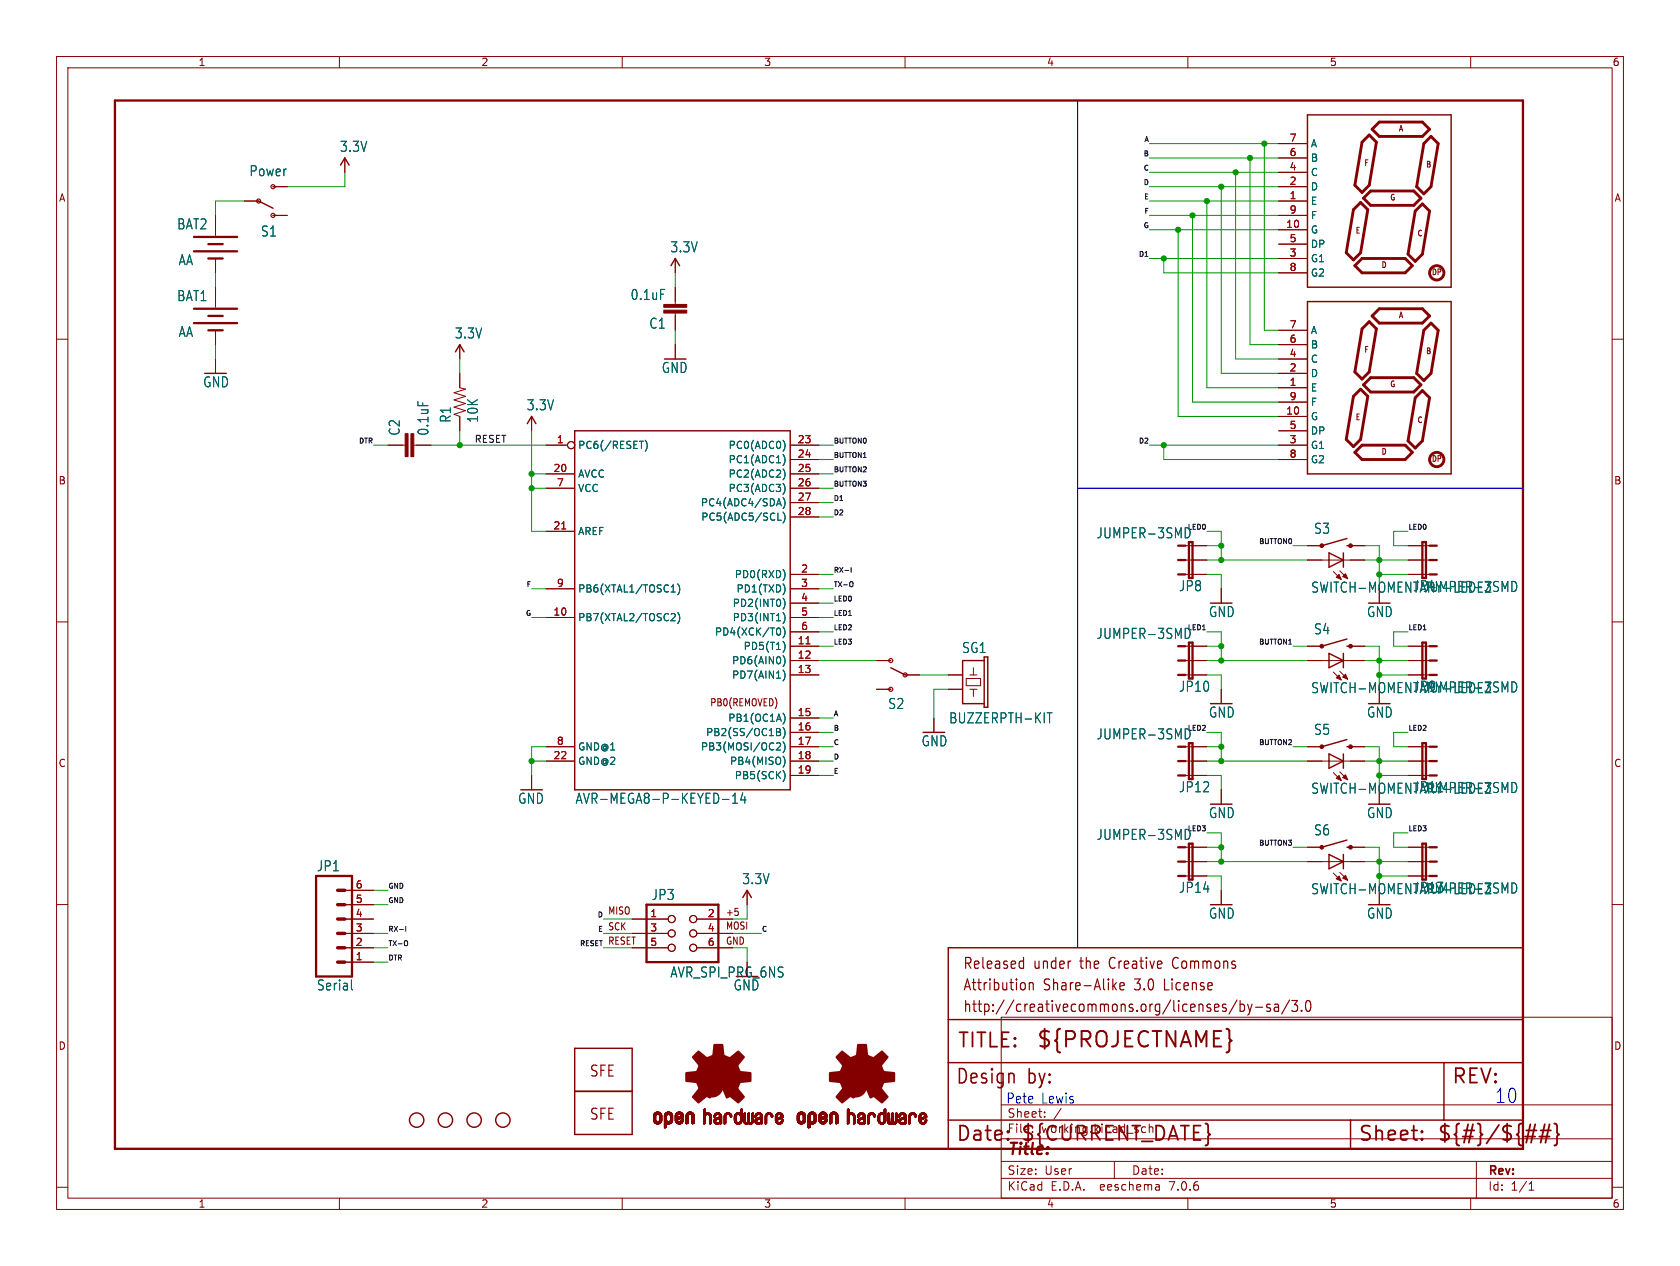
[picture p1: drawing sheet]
<svg xmlns="http://www.w3.org/2000/svg" width="297mm" height="224mm" viewBox="0 0 297 224" stroke-linecap="round" stroke-linejoin="round" font-family="sans-serif">
<defs><g id="words">
<text font-size="3.8" fill="#840000" x="183.1" y="185.7">${PROJECTNAME}</text>
<g font-size="3.5" fill="#840000">
<text x="169.2" y="185.7">TITLE:</text>
<text x="168.9" y="192.1">Design</text>
<text x="181.6" y="192.1">by:</text>
<text x="256.5" y="192.1">REV:</text>
<text x="168.9" y="202.2">Date:</text>
<text x="180.3" y="202.2">${CURRENT_DATE}</text>
<text x="240" y="202.2">Sheet:</text>
<text x="254" y="202.2">${#}/${##}</text>
</g>
<text font-size="3.5" fill="#0000c2" x="264.2" y="195.3">10</text>
<text font-size="2.8" fill="#840000" x="178" y="204.8">Title:</text>
<g font-size="2.7" fill="#840000">
<text x="170.2" y="171.7">Released</text>
<text x="182.7" y="171.7">under</text>
<text x="191.1" y="171.7">the</text>
<text x="196.5" y="171.7">Creative</text>
<text x="208" y="171.7">Commons</text>
<text x="170.2" y="175.5">Attribution</text>
<text x="170.2" y="179.3">http://creativecommons.org/licenses/by-sa/3.0</text>
<text x="184.5" y="175.5">Share-Alike</text>
<text x="200.8" y="175.5">3.0</text>
<text x="206.2" y="175.5">License</text>
<text x="104.1" y="190.7">SFE</text>
<text x="104.1" y="198.3">SFE</text>
</g>
<g font-size="2.5" fill="#006464">
<text x="60" y="27.1">3.3V</text>
<text x="44" y="31.4">Power</text>
<text x="31.2" y="40.8">BAT2</text>
<text x="31.5" y="47.1">AA</text>
<text x="46" y="42.1">S1</text>
<text x="118.4" y="44.8">3.3V</text>
<text x="31.2" y="53.5">BAT1</text>
<text x="111.4" y="53.3">0.1uF</text>
<text x="31.5" y="59.8">AA</text>
<text x="114.7" y="58.4">C1</text>
<text x="80.3" y="60.1">3.3V</text>
<text x="35.8" y="68.7">GND</text>
<text x="116.9" y="66.2">GND</text>
<text x="70.9" y="77.2" transform="rotate(-90 70.9 77.2)">C2</text>
<text x="76" y="77.2" transform="rotate(-90 76 77.2)">0.1uF</text>
<text x="79.9" y="74.9" transform="rotate(-90 79.9 74.9)">R1</text>
<text x="84.7" y="74.9" transform="rotate(-90 84.7 74.9)">10K</text>
<text x="93" y="72.8">3.3V</text>
<text x="193.8" y="95.4">JUMPER-3SMD</text>
<text x="232.2" y="94.6">S3</text>
<text x="208.3" y="104.8">JP8</text>
<text x="231.7" y="105">SWITCH-MOMENTARY-LEDEZ</text>
<text x="249.7" y="104.8">JP4</text>
<text x="251.5" y="104.9">JUMPER-3SMD</text>
<text x="193.8" y="113.2">JUMPER-3SMD</text>
<text x="213.6" y="109.4">GND</text>
<text x="232.2" y="112.4">S4</text>
<text x="241.6" y="109.4">GND</text>
<text x="170" y="115.7">SG1</text>
<text x="156.9" y="125.6">S2</text>
<text x="208.3" y="122.6">JP10</text>
<text x="231.7" y="122.8">SWITCH-MOMENTARY-LEDEZ</text>
<text x="249.7" y="122.6">JP9</text>
<text x="251.5" y="122.7">JUMPER-3SMD</text>
<text x="167.7" y="128.2">BUZZERPTH-KIT</text>
<text x="193.8" y="131">JUMPER-3SMD</text>
<text x="213.6" y="127.1">GND</text>
<text x="232.2" y="130.2">S5</text>
<text x="241.6" y="127.1">GND</text>
<text x="162.8" y="132.2">GND</text>
<text x="91.5" y="142.4">GND</text>
<text x="101.7" y="142.4">AVR-MEGA8-P-KEYED-14</text>
<text x="208.3" y="140.4">JP12</text>
<text x="231.7" y="140.6">SWITCH-MOMENTARY-LEDEZ</text>
<text x="249.7" y="140.4">JP11</text>
<text x="251.5" y="140.5">JUMPER-3SMD</text>
<text x="193.8" y="148.8">JUMPER-3SMD</text>
<text x="213.6" y="144.9">GND</text>
<text x="232.2" y="148">S6</text>
<text x="241.6" y="144.9">GND</text>
<text x="55.9" y="154.3">JP1</text>
<text x="115.1" y="159.4">JP3</text>
<text x="131.1" y="156.6">3.3V</text>
<text x="208.3" y="158.1">JP14</text>
<text x="231.7" y="158.4">SWITCH-MOMENTARY-LEDEZ</text>
<text x="249.7" y="158.1">JP13</text>
<text x="251.5" y="158.3">JUMPER-3SMD</text>
<text x="213.6" y="162.7">GND</text>
<text x="241.6" y="162.7">GND</text>
<text x="118.4" y="173.1">AVR_SPI_PRG_6NS</text>
<text x="55.9" y="175.4">Serial</text>
<text x="129.6" y="175.4">GND</text>
</g>
<g font-size="2.5" fill="#0000c2">
<text x="177.8" y="195.3">Pete</text>
<text x="184.1" y="195.3">Lewis</text>
</g>
<g font-size="2.1" fill="#840000">
<text x="178" y="197.9">Sheet:</text>
<text x="178" y="200.6">File:</text>
<text x="184.1" y="200.6">working.kicad_sch</text>
<text x="178" y="208">Size:</text>
<text x="184.7" y="208">User</text>
<text x="200" y="208">Date:</text>
<text x="263" y="208.2">Rev:</text>
<text x="178" y="210.8">KiCad</text>
<text x="185.7" y="210.8">E.D.A.</text>
<text x="194.6" y="210.8">eeschema</text>
<text x="207" y="210.8">7.0.6</text>
<text x="263" y="210.8">Id:</text>
<text x="267.1" y="210.8">1/1</text>
</g>
<g font-size="1.8" fill="#840000">
<text x="35" y="11.9">1</text>
<text x="85" y="11.9">2</text>
<text x="135" y="11.9">3</text>
<text x="185" y="11.9">4</text>
<text x="235" y="11.9">5</text>
<text x="285" y="11.9">6</text>
<text x="10.3" y="35.9">A</text>
<text x="285.3" y="35.9">A</text>
<text x="10.3" y="85.9">B</text>
<text x="285.3" y="85.9">B</text>
<text x="125.4" y="125.1">PB0(REMOVED)</text>
<text x="10.3" y="135.9">C</text>
<text x="285.3" y="135.9">C</text>
<text x="107.4" y="162">MISO</text>
<text x="107.4" y="167.3">RESET</text>
<text x="107.4" y="164.8">SCK</text>
<text x="128.2" y="162.2">+5</text>
<text x="128.2" y="164.6">MOSI</text>
<text x="10.3" y="185.9">D</text>
<text x="285.3" y="185.9">D</text>
<text x="35" y="213.8">1</text>
<text x="85" y="213.8">2</text>
<text x="135" y="213.8">3</text>
<text x="185" y="213.8">4</text>
<text x="235" y="213.8">5</text>
<text x="285" y="213.8">6</text>
</g>
<g font-size="1.8" fill="#a90000">
<text x="227.9" y="27.7">6</text>
<text x="227.9" y="25.1">7</text>
<text x="227.9" y="35.3">1</text>
<text x="227.9" y="32.8">2</text>
<text x="227.9" y="30.2">4</text>
<text x="227.3" y="40.4">10</text>
<text x="227.9" y="37.8">9</text>
<text x="227.9" y="45.5">3</text>
<text x="227.9" y="42.9">5</text>
<text x="227.9" y="48">8</text>
<text x="227.9" y="58.2">7</text>
<text x="227.9" y="65.8">2</text>
<text x="227.9" y="63.2">4</text>
<text x="227.9" y="60.7">6</text>
<text x="227.9" y="68.3">1</text>
<text x="227.9" y="70.9">9</text>
<text x="227.3" y="73.4">10</text>
<text x="227.9" y="75.9">5</text>
<text x="97.7" y="83.6">20</text>
<text x="98.4" y="78.5">1</text>
<text x="140.9" y="78.5">23</text>
<text x="140.9" y="81">24</text>
<text x="140.9" y="83.6">25</text>
<text x="227.9" y="78.5">3</text>
<text x="227.9" y="81">8</text>
<text x="98.4" y="86.1">7</text>
<text x="140.9" y="86.1">26</text>
<text x="140.9" y="88.6">27</text>
<text x="97.7" y="93.7">21</text>
<text x="140.9" y="91.2">28</text>
<text x="141.5" y="101.3">2</text>
<text x="98.4" y="103.9">9</text>
<text x="141.5" y="103.9">3</text>
<text x="141.5" y="106.4">4</text>
<text x="97.7" y="109">10</text>
<text x="141.5" y="109">5</text>
<text x="141.5" y="111.5">6</text>
<text x="140.9" y="114">11</text>
<text x="140.9" y="116.6">12</text>
<text x="140.9" y="119.1">13</text>
<text x="98.4" y="131.8">8</text>
<text x="140.9" y="126.7">15</text>
<text x="140.9" y="129.3">16</text>
<text x="140.9" y="131.8">17</text>
<text x="97.7" y="134.4">22</text>
<text x="140.9" y="134.4">18</text>
<text x="140.9" y="136.9">19</text>
<text x="62.8" y="159.8">5</text>
<text x="62.8" y="157.2">6</text>
<text x="62.8" y="167.4">2</text>
<text x="62.8" y="164.8">3</text>
<text x="62.8" y="162.3">4</text>
<text x="114.9" y="162.3">1</text>
<text x="114.9" y="164.8">3</text>
<text x="114.9" y="167.4">5</text>
<text x="125" y="162.3">2</text>
<text x="125" y="164.8">4</text>
<text x="125" y="167.4">6</text>
<text x="62.8" y="169.9">1</text>
</g>
<g font-size="1.8" fill="#006464">
<text x="231.6" y="28.8">B</text>
<text x="231.6" y="26.3">A</text>
<text x="231.6" y="33.9">D</text>
<text x="231.6" y="31.3">C</text>
<text x="231.6" y="36.4">E</text>
<text x="231.6" y="41.5">G</text>
<text x="231.6" y="39">F</text>
<text x="231.6" y="46.6">G1</text>
<text x="231.6" y="44">DP</text>
<text x="231.6" y="49.1">G2</text>
<text x="231.6" y="59.3">A</text>
<text x="231.6" y="64.4">C</text>
<text x="231.6" y="61.8">B</text>
<text x="231.6" y="69.4">E</text>
<text x="231.6" y="66.9">D</text>
<text x="231.6" y="72">F</text>
<text x="231.6" y="74.5">G</text>
<text x="231.6" y="77.1">DP</text>
<text x="102.1" y="79.6">PC6(/RESET)</text>
<text x="128.7" y="79.6">PC0(ADC0)</text>
<text x="128.7" y="82.1">PC1(ADC1)</text>
<text x="231.6" y="79.6">G1</text>
<text x="231.6" y="82.1">G2</text>
<text x="102.1" y="84.7">AVCC</text>
<text x="102.1" y="87.2">VCC</text>
<text x="123.8" y="89.8">PC4(ADC4/SDA)</text>
<text x="128.7" y="84.7">PC2(ADC2)</text>
<text x="128.7" y="87.2">PC3(ADC3)</text>
<text x="102.1" y="94.8">AREF</text>
<text x="123.9" y="92.3">PC5(ADC5/SCL)</text>
<text x="102.1" y="105">PB6(XTAL1/TOSC1)</text>
<text x="129.4" y="107.5">PD2(INT0)</text>
<text x="129.8" y="102.5">PD0(RXD)</text>
<text x="130.1" y="105">PD1(TXD)</text>
<text x="102.1" y="110.1">PB7(XTAL2/TOSC2)</text>
<text x="126.3" y="112.6">PD4(XCK/T0)</text>
<text x="129.4" y="110.1">PD3(INT1)</text>
<text x="129.3" y="117.7">PD6(AIN0)</text>
<text x="131.4" y="115.2">PD5(T1)</text>
<text x="129.3" y="120.2">PD7(AIN1)</text>
<text x="124.7" y="130.4">PB2(SS/OC1B)</text>
<text x="128.6" y="127.9">PB1(OC1A)</text>
<text x="102.1" y="135.5">GND@2</text>
<text x="102.1" y="132.9">GND@1</text>
<text x="123.8" y="132.9">PB3(MOSI/OC2)</text>
<text x="128.9" y="135.5">PB4(MISO)</text>
<text x="129.8" y="138">PB5(SCK)</text>
</g>
<text font-size="1.8" fill="#009600" x="128.2" y="167.3">GND</text>
<text font-size="1.7" fill="#0f0f0f" x="83.8" y="78.4">RESET</text>
<g font-size="1.4" fill="#840000">
<text x="247.1" y="23.5">A</text>
<text x="241" y="29.6">F</text>
<text x="252" y="29.8">B</text>
<text x="245.6" y="35.7">G</text>
<text x="239.5" y="41.5">E</text>
<text x="244.1" y="47.6">D</text>
<text x="250.4" y="42">C</text>
<text x="253" y="48.9">DP</text>
<text x="247.1" y="56.5">A</text>
<text x="241" y="62.6">F</text>
<text x="252" y="62.9">B</text>
<text x="245.6" y="68.7">G</text>
<text x="239.5" y="74.6">E</text>
<text x="250.4" y="75.1">C</text>
<text x="244.1" y="80.6">D</text>
<text x="253" y="81.9">DP</text>
</g>
<g font-size="1.2" fill="#0f0f0f">
<text x="202" y="27.7">B</text>
<text x="202.2" y="25.2">A</text>
<text x="202" y="32.8">D</text>
<text x="202" y="30.2">C</text>
<text x="202.1" y="35.3">E</text>
<text x="202" y="40.4">G</text>
<text x="202.2" y="37.9">F</text>
<text x="201.2" y="45.5">D1</text>
<text x="63.3" y="78.5">DTR</text>
<text x="147.3" y="83.6">BUTTON2</text>
<text x="147.3" y="81">BUTTON1</text>
<text x="147.3" y="78.5">BUTTON0</text>
<text x="201.2" y="78.5">D2</text>
<text x="147.3" y="88.7">D1</text>
<text x="147.3" y="86.1">BUTTON3</text>
<text x="147.3" y="91.2">D2</text>
<text x="248.9" y="93.7">LED0</text>
<text x="147.3" y="101.4">RX-I</text>
<text x="222.4" y="96.3">BUTTON0</text>
<text x="92.9" y="103.9">F</text>
<text x="147.3" y="103.9">TX-O</text>
<text x="147.3" y="106.4">LED0</text>
<text x="92.8" y="109">G</text>
<text x="147.3" y="109">LED1</text>
<text x="147.3" y="111.5">LED2</text>
<text x="248.9" y="111.5">LED1</text>
<text x="147.3" y="114.1">LED3</text>
<text x="222.4" y="114.1">BUTTON1</text>
<text x="147.3" y="131.8">C</text>
<text x="147.3" y="129.3">B</text>
<text x="147.3" y="126.8">A</text>
<text x="222.4" y="131.8">BUTTON2</text>
<text x="248.9" y="129.3">LED2</text>
<text x="147.3" y="136.9">E</text>
<text x="147.3" y="134.4">D</text>
<text x="222.4" y="149.6">BUTTON3</text>
<text x="248.9" y="147.1">LED3</text>
<text x="68.6" y="157.2">GND</text>
<text x="68.6" y="159.8">GND</text>
<text x="68.6" y="164.9">RX-I</text>
<text x="68.6" y="167.4">TX-O</text>
<text x="102.4" y="167.4">RESET</text>
<text x="105.5" y="162.3">D</text>
<text x="105.6" y="164.9">E</text>
<text x="134.6" y="164.9">C</text>
<text x="68.6" y="169.9">DTR</text>
</g>
<g font-size="1.2" fill="#006464">
<text x="209.8" y="93.7">LED0</text>
<text x="209.8" y="111.5">LED1</text>
<text x="209.8" y="129.3">LED2</text>
<text x="209.8" y="147.1">LED3</text>
</g>
</g></defs>
<g fill="none" stroke="#840000" stroke-width=".18">
<path d="M10 10h277v203.9h-277zM12 12h273v199.9h-273zM60 10v2M110 10v2M160 10v2M210 10v2M260 10v2M38.1 38.1v3.6M43.2 35.6h2.5M48.3 33h2.5M48.3 38.1h2.5M61 27.9v2.6"/>
<path d="M226.1 35.6h5M226.1 33h5M226.1 30.5h5M226.1 27.9h5M226.1 25.4h5M226.1 38.1h5M10 60h2M38.1 45.7v2.6M38.1 50.8v3.6M38.1 58.4v2.6M119.4 45.7v2.6M119.4 50.8v3"/>
<path d="M119.4 55.4v3M226.1 40.6h5M226.1 45.7h5M226.1 43.2h5M226.1 48.3h5M226.1 58.4h5M285 60h2M38.1 63.5v2.5M68.6 78.7h3M73.2 78.7h3M81.3 66v2.6l1 .2-2 .7 2 .6-2 .6 2 .7-2 .6 2 .6-2 .7 1 .4v2.5M81.3 61v2.5"/>
<path d="M94 73.7v2.5M96.5 78.7h3.8M119.4 61v2.5M139.7 78.7h5.1M226.1 78.7h5M226.1 68.6h5M226.1 73.7h5M226.1 66h5M226.1 63.5h5M226.1 76.2h5M226.1 61h5M226.1 71.1h5"/>
<path d="M96.5 83.8h5.1M96.5 94h5.1M96.5 86.4h5.1M139.7 81.3h5.1M139.7 83.8h5.1M139.7 86.4h5.1M139.7 88.9h5.1M139.7 91.4h5.1M209.5 99.1h3.9M209.5 96.5h3.9M226.1 81.3h5M231.1 99.1h10.2"/>
<path d="M231.1 96.5h2.6M238.8 96.5h2.5M248.9 99.1h3.8M248.9 96.5h3.8M10 110h2M96.5 109.2h5.1M96.5 104.1h5.1M139.7 119.4h5.1M139.7 116.8h5.1M139.7 114.3h5.1M139.7 101.6h5.1M139.7 109.2h5.1"/>
<path d="M139.7 104.1h5.1M139.7 106.7h5.1M139.7 111.8h5.1M154.9 116.8h2.6M160 119.4h2.6M167.6 119.4h2.6M171.4 119.4h1.3M172.1 118.1v1.3M209.5 119.4h3.9M209.5 116.8h3.9M209.5 114.3h3.9M209.5 101.6h3.9"/>
<path d="M215.9 104.1v2.6M231.1 116.8h10.2M231.1 114.3h2.6M235.7 101.1l1.4 1.4M235.7 118.9l1.4 1.4M236.9 101l1.4 1.4M236.9 118.7l1.4 1.4M238.8 114.3h2.5M243.8 104.1v2.6M248.9 119.4h3.8M248.9 116.8h3.8M248.9 114.3h3.8"/>
<path d="M248.9 101.6h3.8M285 110h2M94 137.2v2.5M96.5 134.6h5.1M96.5 132.1h5.1M139.7 137.2h5.1M139.7 134.6h5.1M139.7 132.1h5.1M139.7 127h5.1M139.7 129.5h5.1M154.9 121.9h2.6M165.1 127v2.5"/>
<path d="M167.6 121.9h2.6M170.8 120h2.6v1.3h-2.6zM171.4 121.9h1.3M172.1 121.9v1.3M209.5 137.2h3.9M209.5 134.6h3.9M209.5 132.1h3.9M215.9 121.9v2.6M215.9 139.7v2.5M231.1 134.6h10.2M231.1 132.1h2.6M235.7 136.7l1.4 1.3"/>
<path d="M236.9 136.5l1.4 1.4M238.8 132.1h2.5M243.8 121.9v2.6M243.8 139.7v2.5M248.9 137.2h3.8M248.9 134.6h3.8M248.9 132.1h3.8M10 160h2M61 157.5h5M132.1 157.5v2.5M209.5 154.9h3.9M209.5 152.4h3.9"/>
<path d="M209.5 149.9h3.9M215.9 157.5v2.5M231.1 152.4h10.2M231.1 149.9h2.6M235.7 154.4l1.4 1.4M236.9 154.3l1.4 1.4M238.8 149.9h2.5M243.8 157.5v2.5M248.9 154.9h3.8M248.9 152.4h3.8M248.9 149.9h3.8M285 160h2"/>
<path d="M61 170.2h5M61 167.6h5M61 165.1h5M61 162.6h5M61 160h5M111.8 167.6h6.3M111.8 165.1h6.3M111.8 162.6h6.3M123.2 167.6h6.3M123.2 165.1h6.3M123.2 162.6h6.3M130.5 161.3v.5"/>
<path d="M132.1 170.2v2.5M177 179.9h108v32h-108zM177 195.4h108M184.7 197.5v.1M184.7 196.7v.1M187.6 196l-1.3 2M10 210h2M60 211.9v2M110 211.9v2M160 211.9v2M177 208.4h108M177 205.4h108"/>
<path d="M177 201.4h108M197 205.4v3M204.9 209.6l.1 .9M205 210.4l-.2 .1M205 209.9h-.2M210 211.9v2M260 211.9v2M261 205.4v6.5M270.3 210.5h.9M270.3 209.4l.4-.4v1.5M285 210h2"/>
<circle cx="101" cy="78.7" r=".63"/>
<circle cx="118.7" cy="162.6" r=".63"/>
<circle cx="118.7" cy="165.1" r=".63"/>
<circle cx="118.7" cy="167.6" r=".63"/>
<circle cx="122.6" cy="165.1" r=".63"/>
<circle cx="122.6" cy="162.6" r=".63"/>
<circle cx="122.6" cy="167.6" r=".63"/>
</g>
<g fill="none" stroke="#840000" stroke-width=".25">
<path d="M45.7 35.6l2.6 1.2M60.2 29.2l.8-1.3 .7 1.3M231.1 20.3h25.4v30.5h-25.4zM118.6 47l.8-1.3 .7 1.3M231.1 53.3h25.4v30.5h-25.4zM80.5 62.2l.8-1.2 .7 1.2M93.2 74.9l.8-1.2 .7 1.2M101.6 76.2h38.1v63.5h-38.1zM234.9 97.8l2.6 1.3-2.6 1.2zM237.5 97.8v2.5M238.1 95.3l-4.4 1.2M238.1 96.5h.7"/>
<path d="M157.5 118.1l2.5 1.3M174 116.2v8.9h.6v-8.9M174 116.8h-3.8v7.7h3.8M234.9 115.6l2.6 1.2-2.6 1.3zM237.5 115.6v2.5M238.1 113l-4.4 1.3M238.1 114.3h.7M234.9 133.4l2.6 1.2-2.6 1.3zM237.5 133.4v2.5M238.1 130.8l-4.4 1.3M238.1 132.1h.7M131.3 158.8l.8-1.3 .7 1.3"/>
<path d="M234.9 151.1l2.6 1.3-2.6 1.3zM237.5 151.1v2.6M238.1 148.6l-4.4 1.3M238.1 149.9h.7M167.6 167.6h101.6v35.6h-101.6zM101.6 185.4h10.2v15.3h-10.2zM101.6 193h10.2M167.6 198.1h101.6M167.6 180.3h101.6M167.6 188h101.6M238.8 198.1v5.1M255.3 188v10.1"/>
<circle cx="73.7" cy="198.1" r="1.27"/>
<circle cx="78.7" cy="198.1" r="1.27"/>
<circle cx="83.8" cy="198.1" r="1.27"/>
<circle cx="88.9" cy="198.1" r="1.27"/>
</g>
<g fill="none" stroke="#840000" stroke-width=".41">
<path d="M20.3 17.8h248.9v185.4h-248.9zM34.3 41.9h7.6M34.3 44.5h7.6M34.3 54.6h7.6M34.3 57.2h7.6M36.8 43.2h2.6M36.8 45.7h2.6M36.8 55.9h2.6M36.8 58.4h2.6M208.3 99.1h1.2M208.3 96.5h1.2M252.7 99.1h1.3"/>
<path d="M252.7 96.5h1.3M208.3 119.4h1.2M208.3 116.8h1.2M208.3 114.3h1.2M208.3 101.6h1.2M210.2 102.2v-6.3h.6v6.3M251.5 102.2v-6.3h.6v6.3M252.7 119.4h1.3M252.7 116.8h1.3M252.7 114.3h1.3M252.7 101.6h1.3M208.3 137.2h1.2"/>
<path d="M208.3 134.6h1.2M208.3 132.1h1.2M210.2 120v-6.3h.6v6.3M210.2 137.8v-6.4h.6v6.4M251.5 120v-6.3h.6v6.3M251.5 137.8v-6.4h.6v6.4M252.7 137.2h1.3M252.7 134.6h1.3M252.7 132.1h1.3M55.9 154.9h6.3v17.8h-6.3zM208.3 154.9h1.2M208.3 152.4h1.2"/>
<path d="M208.3 149.9h1.2M210.2 155.6v-6.4h.6v6.4M251.5 155.6v-6.4h.6v6.4M252.7 154.9h1.3M252.7 152.4h1.3M252.7 149.9h1.3M114.3 160h12.7v10.2h-12.7z"/>
</g>
<path d="M59.7 157.5h1.3M59.7 170.2h1.3M59.7 167.6h1.3M59.7 165.1h1.3M59.7 162.6h1.3M59.7 160h1.3" fill="none" stroke="#840000" stroke-width=".61"/>
<g fill="none" stroke="#006464" stroke-width=".18">
<path d="M113 78h.8M114.1 77.9a1.46 1.46 0 0 1 0 1.9M138.5 77.9a1.49 1.49 0 0 1 0 1.8M137.4 89.1h.6M137.5 92h.6M137.7 88.2l.4 1.3M138.4 90.6a1.46 1.46 0 0 1 0 1.9M138.5 88.1a1.47 1.47 0 0 1-.1 1.9M138.5 80.5a1.49 1.49 0 0 1 0 1.8M138.5 83a1.49 1.49 0 0 1 0 1.8M138.5 85.5a1.49 1.49 0 0 1 0 1.9M210.4 94.1v.3a.71 .71 0 0 1-.9 .7"/>
<path d="M118.7 104.7h.7M118.8 108.5l.5 .1 .1 .3-.8 .9h.8M118.9 103.6l.1-.2v1.3M119.8 108.3a1.46 1.46 0 0 1 0 2M119.8 103.3a1.46 1.46 0 0 1 0 1.9M137.6 111.1a.68 .68 0 0 1 .4 .6 .68 .68 0 0 1-.4 .6M138.4 108.3a1.46 1.46 0 0 1 0 2M138.4 110.9a1.46 1.46 0 0 1 0 1.9M138.4 118.5a1.46 1.46 0 0 1 0 1.9M138.5 113.5a1.49 1.49 0 0 1 0 1.8M138.5 105.9a1.47 1.47 0 0 1-.1 1.8M138.5 116a1.47 1.47 0 0 1-.1 1.9"/>
<path d="M138.6 101l.2 .6-.2 .8M138.7 103.8v.9M210.4 111.9v.3a.71 .71 0 0 1-.9 .7M267.3 102.8a.94 .94 0 0 1 .9 .7 .94 .94 0 0 1-.3 1l-.6 .1M137.3 128.8l.6 .2v.2l-.2 .3M137.3 129.5h.4M137.5 131.4l.4 .1 .1 .3-.8 .9h.8M137.7 129.5l.3 .2-.1 .3-.6 .1M138.4 126.1a1.46 1.46 0 0 1 0 2M138.4 128.7a1.46 1.46 0 0 1 0 1.9M138.4 131.2a1.46 1.46 0 0 1 0 1.9M138.5 133.8a1.49 1.49 0 0 1 0 1.8"/>
<path d="M138.5 136.3a1.47 1.47 0 0 1-.1 1.9M185.1 126.1h.9M185.5 126.1v1.8M210.4 129.7v.2a.71 .71 0 0 1-.9 .8M267.3 120.6a.94 .94 0 0 1 .9 .7 .94 .94 0 0 1-.3 1l-.6 .1M267.3 138.4a.94 .94 0 0 1 .9 .6 .94 .94 0 0 1-.3 1.1l-.6 .1M127.7 141.4h1.2M129.5 142.1h.9M129.5 140.8l.4-.5v1.8M131.3 140.2l-.3 1.3h.9M131.7 140.9v1.2M210.4 147.5v.2a.71 .71 0 0 1-.9 .8"/>
<path d="M267.3 156.2a.94 .94 0 0 1 .9 .6 .94 .94 0 0 1-.3 1.1l-.6 .1M62.1 173.3v1.5l.2 .3"/>
</g>
<g fill="#840000" stroke="#840000" stroke-width=".18">
<path d="M72.6 76.7h.6v4.1h-.6z"/>
<path d="M71.6 76.7h.5v4.1h-.5z"/>
<path d="M236.2 155.4l.5-.5 .4 .9z"/>
<path d="M237.4 155.3l.5-.5 .4 .9z"/>
<path d="M236.2 102.1l.5-.5 .4 .9z"/>
<path d="M237.4 102l.5-.5 .4 .9z"/>
<path d="M236.2 137.7l.5-.5 .4 .8z"/>
<path d="M237.4 137.5l.5-.5 .4 .9z"/>
<path d="M115.5 198.1h.4z"/>
<path d="M115.5 198l.4 .1z"/>
<path d="M115.5 198h.4z"/>
<path d="M115.5 197.9l.4 .1z"/>
<path d="M115.5 197.9h.4z"/>
<path d="M115.5 197.8l.4 .1z"/>
<path d="M115.5 197.8h.4z"/>
<path d="M115.5 197.7l.4 .1z"/>
<path d="M115.5 197.7h.4z"/>
<path d="M115.5 197.6l.4 .1z"/>
<path d="M115.5 197.6h.4z"/>
<path d="M115.5 197.5l.4 .1z"/>
<path d="M115.5 197.5h.4z"/>
<path d="M115.5 197.4l.4 .1z"/>
<path d="M115.5 197.4h.4z"/>
<path d="M115.6 198.2h.4z"/>
<path d="M115.6 198.2h.3z"/>
<path d="M115.6 198.1l.3 .1z"/>
<path d="M115.6 197.4h.3z"/>
<path d="M115.6 197.3l.3 .1z"/>
<path d="M115.6 197.3h.3z"/>
<path d="M115.6 197.3h.4z"/>
<path d="M115.6 198.3h.4z"/>
<path d="M115.6 198.2l.4 .1z"/>
<path d="M115.6 197.2l.4 .1z"/>
<path d="M115.6 197.2h.4z"/>
<path d="M115.6 198.3l.5 .1z"/>
<path d="M115.6 198.3h.5z"/>
<path d="M115.6 197.1l.5 .1z"/>
<path d="M115.6 197.1h.5z"/>
<path d="M115.6 198.4h.5z"/>
<path d="M115.6 198.4h.6z"/>
<path d="M115.6 197.1h.6z"/>
<path d="M115.6 198.4h1.3z"/>
<path d="M115.6 197.1h1.3z"/>
<path d="M115.6 198.5h1.3z"/>
<path d="M115.6 198.4l1.3 .1z"/>
<path d="M115.6 197l1.3 .1z"/>
<path d="M115.6 197h1.3z"/>
<path d="M115.7 198.5h1.2z"/>
<path d="M115.7 197h1.2z"/>
<path d="M115.7 197h1.1z"/>
<path d="M115.7 198.5h1.1z"/>
<path d="M115.7 196.9l1.1 .1z"/>
<path d="M115.7 198.5l1.1 .1z"/>
<path d="M115.7 196.9h1.1z"/>
<path d="M115.7 198.6h1.1z"/>
<path d="M115.8 198.6h1z"/>
<path d="M115.8 196.9h1z"/>
<path d="M115.8 198.6l.9 .1z"/>
<path d="M115.8 196.8l.9 .1z"/>
<path d="M115.8 198.7h.9z"/>
<path d="M115.8 196.8h.9z"/>
<path d="M115.9 196.8h.8z"/>
<path d="M115.9 198.7h.8z"/>
<path d="M115.9 198.7h.7z"/>
<path d="M115.9 196.8h.7z"/>
<path d="M116 198.7l.6 .1z"/>
<path d="M116 196.7l.6 .1z"/>
<path d="M116 198.8h.5z"/>
<path d="M116 196.7h.5z"/>
<path d="M116.1 198.8h.4z"/>
<path d="M116.1 196.7h.4z"/>
<path d="M116.1 198.8h.3z"/>
<path d="M116.1 196.7h.3z"/>
<path d="M116.2 198.8h.2z"/>
<path d="M116.2 196.7h.2z"/>
<path d="M116.3 197.1h.6z"/>
<path d="M116.4 198.4h.5z"/>
<path d="M116.4 197.1h.5z"/>
<path d="M116.5 198.4h.5z"/>
<path d="M116.5 197.1h.4z"/>
<path d="M116.5 198.3l.5 .1z"/>
<path d="M116.5 198.3h.5z"/>
<path d="M116.5 197.1l.5 .1z"/>
<path d="M116.5 197.2h.5z"/>
<path d="M116.6 198.3h.4z"/>
<path d="M116.6 197.2h.4z"/>
<path d="M116.6 197.2l.4 .1z"/>
<path d="M116.6 198.2l.4 .1z"/>
<path d="M116.6 198.2h.4z"/>
<path d="M116.6 197.3h.4z"/>
<path d="M116.6 198.1l.4 .1z"/>
<path d="M116.6 198.1h.4z"/>
<path d="M116.6 198l.4 .1z"/>
<path d="M116.6 198h.4z"/>
<path d="M116.6 197.9l.4 .1z"/>
<path d="M116.6 197.9h.4z"/>
<path d="M116.6 197.8l.4 .1z"/>
<path d="M116.6 197.8h.4z"/>
<path d="M116.6 197.7l.4 .1z"/>
<path d="M116.6 197.7h.4z"/>
<path d="M116.6 197.6l.4 .1z"/>
<path d="M116.6 197.6h.4z"/>
<path d="M116.6 197.5l.4 .1z"/>
<path d="M116.6 197.5h.4z"/>
<path d="M116.6 197.4l.4 .1z"/>
<path d="M116.6 197.4h.4z"/>
<path d="M116.6 197.3l.4 .1z"/>
<path d="M117.5 199.4l.2 .1z"/>
<path d="M117.5 199.4h.2z"/>
<path d="M117.5 199.4h.3z"/>
<path d="M117.5 199.3l.3 .1z"/>
<path d="M117.5 199.3h.3z"/>
<path d="M117.5 199.2l.3 .1z"/>
<path d="M117.5 199.2h.3z"/>
<path d="M117.5 199.1l.3 .1z"/>
<path d="M117.5 199.1h.3z"/>
<path d="M117.5 199l.3 .1z"/>
<path d="M117.5 199h.3z"/>
<path d="M117.5 198.9l.3 .1z"/>
<path d="M117.5 198.9h.3z"/>
<path d="M117.5 198.8l.3 .1z"/>
<path d="M117.5 198.8h.3z"/>
<path d="M117.5 198.8h.4z"/>
<path d="M117.5 198.7l1 .1z"/>
<path d="M117.5 198.7h1z"/>
<path d="M117.5 198.7h1.1z"/>
<path d="M117.5 198.6l1.2 .1z"/>
<path d="M117.5 198.6h1.2z"/>
<path d="M117.5 198.6h1.3z"/>
<path d="M117.5 198.5l1.3 .1z"/>
<path d="M117.5 198.5h1.3z"/>
<path d="M117.5 198.4l1.3 .1z"/>
<path d="M117.5 198.4h1.3z"/>
<path d="M117.5 198.4h.6z"/>
<path d="M117.5 198.4h.5z"/>
<path d="M117.5 198.3l.5 .1z"/>
<path d="M117.5 198.3h.5z"/>
<path d="M117.5 198.3h.4z"/>
<path d="M117.5 198.2l.4 .1z"/>
<path d="M117.5 198.2h.4z"/>
<path d="M117.5 198.2h.3z"/>
<path d="M117.5 198.1l.3 .1z"/>
<path d="M117.5 198.1h.3z"/>
<path d="M117.5 198l.3 .1z"/>
<path d="M117.5 198h.3z"/>
<path d="M117.5 197.9l.3 .1z"/>
<path d="M117.5 197.9h.3z"/>
<path d="M117.5 197.8l.3 .1z"/>
<path d="M117.5 197.8h.3z"/>
<path d="M117.5 197.7l.3 .1z"/>
<path d="M117.5 197.7h.3z"/>
<path d="M117.5 197.6l.3 .1z"/>
<path d="M117.5 197.6h.3z"/>
<path d="M117.5 197.5l.3 .1z"/>
<path d="M117.5 197.5h.3z"/>
<path d="M117.5 197.4l.3 .1z"/>
<path d="M117.5 197.4h.3z"/>
<path d="M117.5 197.3l.3 .1z"/>
<path d="M117.5 197.3h.3z"/>
<path d="M117.5 197.3h.4z"/>
<path d="M117.5 199.5h.1z"/>
<path d="M117.5 197.2l.4 .1z"/>
<path d="M117.5 197.2h.4z"/>
<path d="M117.5 197.2h.5z"/>
<path d="M117.5 197.1l.5 .1z"/>
<path d="M117.5 197.1h.5z"/>
<path d="M117.5 197.1h.6z"/>
<path d="M117.5 197.1h1.3z"/>
<path d="M117.5 197l1.3 .1z"/>
<path d="M117.5 197h1.3z"/>
<path d="M117.6 197h1.2z"/>
<path d="M117.6 196.9l1.2 .1z"/>
<path d="M117.6 196.9h1.2z"/>
<path d="M117.6 196.9h1.1z"/>
<path d="M117.7 196.9h1z"/>
<path d="M117.7 196.8l1 .1z"/>
<path d="M117.7 196.8h.9z"/>
<path d="M117.8 196.8h.8z"/>
<path d="M117.8 196.8h.7z"/>
<path d="M117.9 196.7l.6 .1z"/>
<path d="M117.9 198.8h.5z"/>
<path d="M117.9 196.7h.5z"/>
<path d="M118 198.8h.4z"/>
<path d="M118 196.7h.4z"/>
<path d="M118 196.7h.3z"/>
<path d="M118.1 198.8h.2z"/>
<path d="M118.1 196.7h.2z"/>
<path d="M118.2 197.1h.6z"/>
<path d="M118.3 198.4h.5z"/>
<path d="M118.3 198.4h.6z"/>
<path d="M118.3 197.1h.6z"/>
<path d="M118.4 198.4h.5z"/>
<path d="M118.4 197.1h.5z"/>
<path d="M118.4 198.3l.5 .1z"/>
<path d="M118.4 197.1l.5 .1z"/>
<path d="M118.4 198.3h.5z"/>
<path d="M118.4 197.2h.5z"/>
<path d="M118.5 198.3h.4z"/>
<path d="M118.5 197.2h.4z"/>
<path d="M118.5 197.2l.4 .1z"/>
<path d="M118.5 198.2l.4 .1z"/>
<path d="M118.5 197.3h.4z"/>
<path d="M118.5 198.2h.4z"/>
<path d="M118.5 198.1l.4 .1z"/>
<path d="M118.5 198.1h.4z"/>
<path d="M118.5 197.4h.4z"/>
<path d="M118.5 197.3l.4 .1z"/>
<path d="M118.5 198l.4 .1z"/>
<path d="M118.5 198h.4z"/>
<path d="M118.5 197.9l.4 .1z"/>
<path d="M118.5 197.9h.4z"/>
<path d="M118.5 197.8l.4 .1z"/>
<path d="M118.5 197.8h.4z"/>
<path d="M118.5 197.7l.4 .1z"/>
<path d="M118.5 197.7h.4z"/>
<path d="M118.5 197.6l.4 .1z"/>
<path d="M118.5 197.6h.4z"/>
<path d="M118.5 197.5l.4 .1z"/>
<path d="M118.5 197.5h.4z"/>
<path d="M118.5 197.4l.4 .1z"/>
<path d="M119.4 198.2h.4z"/>
<path d="M119.4 198.1l.4 .1z"/>
<path d="M119.4 198.1h.4z"/>
<path d="M119.4 198.1h.5z"/>
<path d="M119.4 198l.5 .1z"/>
<path d="M119.4 198h.5z"/>
<path d="M119.4 198h.6z"/>
<path d="M119.4 198h.7z"/>
<path d="M119.4 197.9l.7 .1z"/>
<path d="M119.4 197.9h.7z"/>
<path d="M119.4 197.9h.8z"/>
<path d="M119.4 197.9h.9z"/>
<path d="M119.4 197.8l.9 .1z"/>
<path d="M119.4 197.8h.9z"/>
<path d="M119.4 197.8h1z"/>
<path d="M119.4 197.8h1.1z"/>
<path d="M119.4 197.7l1.1 .1z"/>
<path d="M119.4 197.7h1.2z"/>
<path d="M119.4 197.7h1.3z"/>
<path d="M119.4 197.6l1.4 .1z"/>
<path d="M119.4 197.6h1.4z"/>
<path d="M119.4 197.6h.4z"/>
<path d="M119.4 197.6h.3z"/>
<path d="M119.4 197.5l.3 .1z"/>
<path d="M119.4 197.5h.3z"/>
<path d="M119.4 197.4l.3 .1z"/>
<path d="M119.4 197.4h.3z"/>
<path d="M119.4 197.4h.4z"/>
<path d="M119.4 197.3l.4 .1z"/>
<path d="M119.4 197.3h.4z"/>
<path d="M119.4 198.3h.5z"/>
<path d="M119.4 198.3h.4z"/>
<path d="M119.4 198.2l.4 .1z"/>
<path d="M119.4 197.2l.4 .1z"/>
<path d="M119.4 197.2h.4z"/>
<path d="M119.4 198.4h.5z"/>
<path d="M119.4 198.3l.5 .1z"/>
<path d="M119.4 197.2h.5z"/>
<path d="M119.4 197.1l.5 .1z"/>
<path d="M119.4 197.1h.5z"/>
<path d="M119.4 198.4h.6z"/>
<path d="M119.4 197.1h.6z"/>
<path d="M119.4 198.4h1.3z"/>
<path d="M119.5 198.5h1.2z"/>
<path d="M119.5 198.4l1.2 .1z"/>
<path d="M119.5 197.1h1.2z"/>
<path d="M119.5 197l1.2 .1z"/>
<path d="M119.5 197h1.2z"/>
<path d="M119.5 198.5l1.1 .1z"/>
<path d="M119.5 198.6h1.1z"/>
<path d="M119.5 196.9l1.2 .1z"/>
<path d="M119.5 196.9h1.2z"/>
<path d="M119.6 198.6h1z"/>
<path d="M119.6 196.9h1z"/>
<path d="M119.6 198.6l1 .1z"/>
<path d="M119.6 196.8l1 .1z"/>
<path d="M119.6 198.7h.9z"/>
<path d="M119.7 196.8h.9z"/>
<path d="M119.7 198.7h.8z"/>
<path d="M119.7 196.8h.8z"/>
<path d="M119.7 196.8h.7z"/>
<path d="M119.8 198.7h.6z"/>
<path d="M119.8 196.7l.6 .1z"/>
<path d="M119.8 198.7l.6 .1z"/>
<path d="M119.8 196.7h.6z"/>
<path d="M119.8 198.8h.6z"/>
<path d="M119.8 197.6h1z"/>
<path d="M119.9 197.6h.9z"/>
<path d="M119.9 196.7h.4z"/>
<path d="M119.9 198.8h.4z"/>
<path d="M119.9 198.8h.3z"/>
<path d="M120 198.8h.2z"/>
<path d="M120 197.6h.8z"/>
<path d="M120 196.7h.2z"/>
<path d="M120 197.5l.8 .1z"/>
<path d="M120 197.5h.8z"/>
<path d="M120.1 197.5h.7z"/>
<path d="M120.2 197.5h.6z"/>
<path d="M120.2 197.1h.5z"/>
<path d="M120.2 198.4h.5z"/>
<path d="M120.2 197.1h.6z"/>
<path d="M120.2 197.4l.6 .1z"/>
<path d="M120.3 198.4h.5z"/>
<path d="M120.3 197.4h.5z"/>
<path d="M120.3 197.1h.5z"/>
<path d="M120.3 197.1l.5 .1z"/>
<path d="M120.3 198.3l.5 .1z"/>
<path d="M120.3 197.2h.5z"/>
<path d="M120.3 198.3h.5z"/>
<path d="M120.4 198.3h.4z"/>
<path d="M120.4 197.2h.4z"/>
<path d="M120.4 197.4h.4z"/>
<path d="M120.4 197.2l.4 .1z"/>
<path d="M120.4 197.3h.4z"/>
<path d="M120.4 198.2l.4 .1z"/>
<path d="M120.4 198.2h.4z"/>
<path d="M120.4 197.3l.4 .1z"/>
<path d="M120.4 198.1l.4 .1z"/>
<path d="M120.4 198.1h.4z"/>
<path d="M120.5 198.1h.3z"/>
<path d="M120.5 198l.3 .1z"/>
<path d="M120.5 198h.3z"/>
<path d="M120.6 198h.2z"/>
<path d="M120.6 197.9l.2 .1z"/>
<path d="M120.6 197.9h.2z"/>
<path d="M120.7 197.9h.1z"/>
<path d="M121.3 198.7h.2z"/>
<path d="M121.3 198.7h.3z"/>
<path d="M121.3 198.6l.3 .1z"/>
<path d="M121.3 198.6h.4z"/>
<path d="M121.3 198.5l.4 .1z"/>
<path d="M121.3 198.5h.4z"/>
<path d="M121.3 198.4l.4 .1z"/>
<path d="M121.3 198.4h.4z"/>
<path d="M121.3 198.3l.4 .1z"/>
<path d="M121.3 198.3h.4z"/>
<path d="M121.3 198.2l.4 .1z"/>
<path d="M121.3 198.2h.4z"/>
<path d="M121.3 198.1l.4 .1z"/>
<path d="M121.3 198.1h.4z"/>
<path d="M121.3 198l.4 .1z"/>
<path d="M121.3 198h.4z"/>
<path d="M121.3 197.9l.4 .1z"/>
<path d="M121.3 197.9h.4z"/>
<path d="M121.3 197.8l.4 .1z"/>
<path d="M121.3 197.8h.4z"/>
<path d="M121.3 197.7l.4 .1z"/>
<path d="M121.3 197.7h.4z"/>
<path d="M121.3 197.6l.4 .1z"/>
<path d="M121.3 197.6h.4z"/>
<path d="M121.3 197.5l.4 .1z"/>
<path d="M121.3 197.5h.4z"/>
<path d="M121.3 197.4l.4 .1z"/>
<path d="M121.3 197.4h.4z"/>
<path d="M121.3 197.3l.4 .1z"/>
<path d="M121.3 197.3h.4z"/>
<path d="M121.3 198.7l.2 .1z"/>
<path d="M121.3 198.8h.1z"/>
<path d="M121.3 197.2l.4 .1z"/>
<path d="M121.3 197.2h.4z"/>
<path d="M121.3 197.2h.5z"/>
<path d="M121.3 197.1l.5 .1z"/>
<path d="M121.3 197.1h.5z"/>
<path d="M121.3 197.1h.6z"/>
<path d="M121.4 197.1h.6z"/>
<path d="M121.4 197.1h1.3z"/>
<path d="M121.4 197l1.3 .1z"/>
<path d="M121.4 197h1.3z"/>
<path d="M121.4 197h1.2z"/>
<path d="M121.4 196.9l1.2 .1z"/>
<path d="M121.4 196.9h1.2z"/>
<path d="M121.5 196.9h1.1z"/>
<path d="M121.5 196.9h1z"/>
<path d="M121.5 196.8l1 .1z"/>
<path d="M121.5 196.8h1z"/>
<path d="M121.6 196.8h.8z"/>
<path d="M121.7 196.8h.6z"/>
<path d="M121.7 196.7l.6 .1z"/>
<path d="M121.7 196.7h.6z"/>
<path d="M121.8 196.7h.4z"/>
<path d="M121.9 196.7h.3z"/>
<path d="M121.9 196.7h.2z"/>
<path d="M122.1 197.1h.6z"/>
<path d="M122.2 197.1h.5z"/>
<path d="M122.2 197.1l.5 .1z"/>
<path d="M122.2 197.2h.5z"/>
<path d="M122.3 197.2h.4z"/>
<path d="M122.3 197.2l.4 .1z"/>
<path d="M122.3 197.3h.4z"/>
<path d="M122.3 198.7h.3z"/>
<path d="M122.3 198.7h.4z"/>
<path d="M122.3 198.6l.4 .1z"/>
<path d="M122.3 198.6h.5z"/>
<path d="M122.3 198.5l.5 .1z"/>
<path d="M122.3 198.5h.5z"/>
<path d="M122.3 198.4l.5 .1z"/>
<path d="M122.3 198.4h.5z"/>
<path d="M122.3 198.3l.5 .1z"/>
<path d="M122.3 198.3h.5z"/>
<path d="M122.3 198.2l.5 .1z"/>
<path d="M122.3 198.2h.5z"/>
<path d="M122.3 198.1l.5 .1z"/>
<path d="M122.3 198.1h.5z"/>
<path d="M122.3 198l.5 .1z"/>
<path d="M122.3 198h.5z"/>
<path d="M122.3 197.9l.5 .1z"/>
<path d="M122.3 197.9h.5z"/>
<path d="M122.3 197.8l.5 .1z"/>
<path d="M122.3 197.8h.5z"/>
<path d="M122.3 197.7l.5 .1z"/>
<path d="M122.3 197.7h.5z"/>
<path d="M122.3 197.6l.5 .1z"/>
<path d="M122.3 197.6h.5z"/>
<path d="M122.3 197.5l.5 .1z"/>
<path d="M122.3 197.5h.5z"/>
<path d="M122.3 197.4l.5 .1z"/>
<path d="M122.3 197.4h.5z"/>
<path d="M122.3 197.3l.5 .1z"/>
<path d="M122.4 198.7l.2 .1z"/>
<path d="M122.4 198.7h.2z"/>
<path d="M122.4 198.8h.1z"/>
<path d="M124.4 198.8h.1z"/>
<path d="M124.4 198.8h.2z"/>
<path d="M124.4 196.3h.3z"/>
<path d="M124.4 198.7l.2 .1z"/>
<path d="M124.4 198.7h.2z"/>
<path d="M124.4 198.7h.3z"/>
<path d="M124.4 198.6l.3 .1z"/>
<path d="M124.4 198.6h.3z"/>
<path d="M124.4 198.5l.3 .1z"/>
<path d="M124.4 198.5h.3z"/>
<path d="M124.4 198.4l.3 .1z"/>
<path d="M124.4 198.4h.3z"/>
<path d="M124.4 198.3l.3 .1z"/>
<path d="M124.4 198.3h.3z"/>
<path d="M124.4 198.2l.3 .1z"/>
<path d="M124.4 198.2h.3z"/>
<path d="M124.4 198.1l.3 .1z"/>
<path d="M124.4 198.1h.3z"/>
<path d="M124.4 198l.3 .1z"/>
<path d="M124.4 198h.3z"/>
<path d="M124.4 197.9l.3 .1z"/>
<path d="M124.4 197.9h.3z"/>
<path d="M124.4 197.8l.3 .1z"/>
<path d="M124.4 197.8h.3z"/>
<path d="M124.4 197.7l.3 .1z"/>
<path d="M124.4 197.7h.3z"/>
<path d="M124.4 197.6l.3 .1z"/>
<path d="M124.4 197.6h.3z"/>
<path d="M124.4 197.5l.3 .1z"/>
<path d="M124.4 197.5h.3z"/>
<path d="M124.4 197.4l.3 .1z"/>
<path d="M124.4 197.4h.3z"/>
<path d="M124.4 197.3l.3 .1z"/>
<path d="M124.4 197.3h.3z"/>
<path d="M124.4 197.3h.4z"/>
<path d="M124.4 197.2l.4 .1z"/>
<path d="M124.4 197.2h.4z"/>
<path d="M124.4 197.2h.5z"/>
<path d="M124.4 197.1l.5 .1z"/>
<path d="M124.4 197.1h.5z"/>
<path d="M124.4 197.1h.6z"/>
<path d="M124.4 197.1h1.2z"/>
<path d="M124.4 197l1.2 .1z"/>
<path d="M124.4 197h1.2z"/>
<path d="M124.4 197h1.1z"/>
<path d="M124.4 196.9l1.1 .1z"/>
<path d="M124.4 196.9h1.1z"/>
<path d="M124.4 196.9h1z"/>
<path d="M124.4 196.9h.3z"/>
<path d="M124.4 196.8l.3 .1z"/>
<path d="M124.4 196.8h.3z"/>
<path d="M124.4 196.7l.3 .1z"/>
<path d="M124.4 196.7h.3z"/>
<path d="M124.4 196.6l.3 .1z"/>
<path d="M124.4 196.6h.3z"/>
<path d="M124.4 196.5l.3 .1z"/>
<path d="M124.4 196.5h.3z"/>
<path d="M124.4 196.4l.3 .1z"/>
<path d="M124.4 196.4h.3z"/>
<path d="M124.4 196.3l.3 .1z"/>
<path d="M124.4 196.2l.3 .1z"/>
<path d="M124.4 196.2h.3z"/>
<path d="M124.5 196.2h.2z"/>
<path d="M124.8 196.9h.6z"/>
<path d="M124.8 196.9h.5z"/>
<path d="M124.9 196.8l.4 .1z"/>
<path d="M124.9 196.8h.4z"/>
<path d="M125 196.8h.1z"/>
<path d="M125.1 197.1h.5z"/>
<path d="M125.2 197.1h.4z"/>
<path d="M125.3 197.1l.4 .1z"/>
<path d="M125.3 197.2h.4z"/>
<path d="M125.4 197.2h.3z"/>
<path d="M125.4 197.2l.3 .1z"/>
<path d="M125.4 197.3h.3z"/>
<path d="M125.4 197.3l.3 .1z"/>
<path d="M125.4 197.4h.3z"/>
<path d="M125.5 197.4h.2z"/>
<path d="M125.5 197.5h.2z"/>
<path d="M125.5 197.4l.2 .1z"/>
<path d="M125.5 198.8h.1z"/>
<path d="M125.5 198.8h.2z"/>
<path d="M125.5 198.7l.2 .1z"/>
<path d="M125.5 198.7h.2z"/>
<path d="M125.5 198.6l.2 .1z"/>
<path d="M125.5 198.6h.2z"/>
<path d="M125.5 198.5l.2 .1z"/>
<path d="M125.5 198.5h.2z"/>
<path d="M125.5 198.4l.2 .1z"/>
<path d="M125.5 198.4h.2z"/>
<path d="M125.5 198.3l.2 .1z"/>
<path d="M125.5 198.3h.2z"/>
<path d="M125.5 198.2l.2 .1z"/>
<path d="M125.5 198.2h.2z"/>
<path d="M125.5 198.1l.2 .1z"/>
<path d="M125.5 198.1h.2z"/>
<path d="M125.5 198l.2 .1z"/>
<path d="M125.5 198h.2z"/>
<path d="M125.5 197.9l.2 .1z"/>
<path d="M125.5 197.9h.2z"/>
<path d="M125.5 197.8l.2 .1z"/>
<path d="M125.5 197.8h.2z"/>
<path d="M125.5 197.7l.2 .1z"/>
<path d="M125.5 197.7h.2z"/>
<path d="M125.5 197.6l.2 .1z"/>
<path d="M125.5 197.6h.2z"/>
<path d="M125.5 197.5l.2 .1z"/>
<path d="M126.2 198.4h.3z"/>
<path d="M126.2 198.3l.3 .1z"/>
<path d="M126.2 198.3h.3z"/>
<path d="M126.2 198.2l.3 .1z"/>
<path d="M126.2 198.2h.3z"/>
<path d="M126.2 197.6h.2z"/>
<path d="M126.2 197.5l.3 .1z"/>
<path d="M126.2 197.5h.3z"/>
<path d="M126.2 198.4l.4 .1z"/>
<path d="M126.2 198.4h.4z"/>
<path d="M126.2 198.2h.4z"/>
<path d="M126.2 197.6h.1z"/>
<path d="M126.2 197.4l.3 .1z"/>
<path d="M126.2 197.4h.3z"/>
<path d="M126.2 198.5h.4z"/>
<path d="M126.2 198.1l.4 .1z"/>
<path d="M126.2 198.1h.4z"/>
<path d="M126.2 197.3l.3 .1z"/>
<path d="M126.2 197.3h.3z"/>
<path d="M126.2 198.5h.5z"/>
<path d="M126.2 198.1h.5z"/>
<path d="M126.2 198.1h.6z"/>
<path d="M126.2 197.3h.4z"/>
<path d="M126.3 198.6h.8z"/>
<path d="M126.3 198.5l.4 .1z"/>
<path d="M126.3 198l.5 .1z"/>
<path d="M126.3 197.2l.3 .1z"/>
<path d="M126.3 197.2h.3z"/>
<path d="M126.3 198h.5z"/>
<path d="M126.3 197.2h.4z"/>
<path d="M126.3 198h.6z"/>
<path d="M126.3 198h.7z"/>
<path d="M126.3 197.1l.4 .1z"/>
<path d="M126.3 197.1h.5z"/>
<path d="M126.3 198.6l.8 .1z"/>
<path d="M126.3 197.9l.7 .1z"/>
<path d="M126.3 197.1h.6z"/>
<path d="M126.3 198.7h.8z"/>
<path d="M126.3 197.9h.7z"/>
<path d="M126.3 197.1h1.1z"/>
<path d="M126.4 198.7h.7z"/>
<path d="M126.4 197.9h.6z"/>
<path d="M126.4 197.1h1z"/>
<path d="M126.4 197.9h.7z"/>
<path d="M126.4 197l1 .1z"/>
<path d="M126.4 197h1z"/>
<path d="M126.4 197.9h.8z"/>
<path d="M126.4 197h.9z"/>
<path d="M126.5 197h.8z"/>
<path d="M126.5 198.7l.6 .1z"/>
<path d="M126.5 197.8l1.1 .1z"/>
<path d="M126.5 196.9l.8 .1z"/>
<path d="M126.5 198.8h.6z"/>
<path d="M126.5 196.9h.8z"/>
<path d="M126.5 197.8h1.1z"/>
<path d="M126.5 196.9h.7z"/>
<path d="M126.6 197.8h1z"/>
<path d="M126.6 198.8h.5z"/>
<path d="M126.6 196.9h.6z"/>
<path d="M126.6 198.8h.4z"/>
<path d="M126.6 196.9h.5z"/>
<path d="M126.7 197.8h.9z"/>
<path d="M126.7 196.8l.4 .1z"/>
<path d="M126.7 196.8h.4z"/>
<path d="M126.7 197.7l.9 .1z"/>
<path d="M126.8 197.7h.8z"/>
<path d="M126.8 198.5l.2 .1z"/>
<path d="M126.8 196.8h.2z"/>
<path d="M126.9 198.5h.1z"/>
<path d="M126.9 197.7h.7z"/>
<path d="M126.9 197.1h.6z"/>
<path d="M127 197.1h.5z"/>
<path d="M127 197.6l.6 .1z"/>
<path d="M127 197.6h.6z"/>
<path d="M127.1 197.1l.4 .1z"/>
<path d="M127.1 197.6h.5z"/>
<path d="M127.1 197.2h.4z"/>
<path d="M127.2 197.2h.3z"/>
<path d="M127.2 197.6h.4z"/>
<path d="M127.2 197.2l.3 .1z"/>
<path d="M127.2 197.3h.3z"/>
<path d="M127.2 197.5l.4 .1z"/>
<path d="M127.2 197.9h.4z"/>
<path d="M127.2 197.5h.4z"/>
<path d="M127.2 197.3h.4z"/>
<path d="M127.2 197.4h.4z"/>
<path d="M127.2 197.3l.4 .1z"/>
<path d="M127.3 197.9h.3z"/>
<path d="M127.3 197.5h.3z"/>
<path d="M127.3 197.4h.3z"/>
<path d="M127.3 198.8h.1z"/>
<path d="M127.3 198.8h.2z"/>
<path d="M127.3 198.7l.2 .1z"/>
<path d="M127.3 198.7h.3z"/>
<path d="M127.3 198.6l.3 .1z"/>
<path d="M127.3 198.6h.3z"/>
<path d="M127.3 198.5l.3 .1z"/>
<path d="M127.3 198.5h.3z"/>
<path d="M127.3 198.4l.3 .1z"/>
<path d="M127.3 198.4h.3z"/>
<path d="M127.3 198.3l.3 .1z"/>
<path d="M127.3 198.3h.3z"/>
<path d="M127.3 198.2l.3 .1z"/>
<path d="M127.3 198.2h.3z"/>
<path d="M127.3 198.1l.3 .1z"/>
<path d="M127.3 198.1h.3z"/>
<path d="M127.3 198l.3 .1z"/>
<path d="M127.3 198h.3z"/>
<path d="M127.3 197.9l.3 .1z"/>
<path d="M127.3 197.4l.3 .1z"/>
<path d="M128 198.8h.1z"/>
<path d="M128 198.8h.2z"/>
<path d="M128 198.7l.2 .1z"/>
<path d="M128 198.7h.3z"/>
<path d="M128 198.6l.3 .1z"/>
<path d="M128 198.6h.3z"/>
<path d="M128 198.5l.3 .1z"/>
<path d="M128 198.5h.3z"/>
<path d="M128 198.4l.3 .1z"/>
<path d="M128 198.4h.3z"/>
<path d="M128 198.3l.3 .1z"/>
<path d="M128 198.3h.3z"/>
<path d="M128 198.2l.3 .1z"/>
<path d="M128 198.2h.3z"/>
<path d="M128 198.1l.3 .1z"/>
<path d="M128 198.1h.3z"/>
<path d="M128 198l.3 .1z"/>
<path d="M128 198h.3z"/>
<path d="M128 197.9l.3 .1z"/>
<path d="M128 197.9h.3z"/>
<path d="M128 197.8l.3 .1z"/>
<path d="M128 197.8h.3z"/>
<path d="M128 197.7l.3 .1z"/>
<path d="M128 197.7h.3z"/>
<path d="M128 197.6l.3 .1z"/>
<path d="M128 197.6h.3z"/>
<path d="M128 197.5l.3 .1z"/>
<path d="M128 197.5h.3z"/>
<path d="M128 197.4l.3 .1z"/>
<path d="M128 197.4h.3z"/>
<path d="M128 197.3l.3 .1z"/>
<path d="M128 197.3h.3z"/>
<path d="M128 197.3h.4z"/>
<path d="M128.1 197.3h.3z"/>
<path d="M128.1 197.2l.3 .1z"/>
<path d="M128.1 197.2h.3z"/>
<path d="M128.1 197.2h.4z"/>
<path d="M128.1 197.1l.4 .1z"/>
<path d="M128.1 197.1h.5z"/>
<path d="M128.1 197.1h.6z"/>
<path d="M128.1 197.1h1.2z"/>
<path d="M128.2 197.1h1z"/>
<path d="M128.2 197l1 .1z"/>
<path d="M128.2 197h1z"/>
<path d="M128.3 197h.8z"/>
<path d="M128.3 196.9l.8 .1z"/>
<path d="M128.3 196.9h.8z"/>
<path d="M128.4 196.9h.7z"/>
<path d="M128.4 196.9h.6z"/>
<path d="M128.5 196.8l.4 .1z"/>
<path d="M128.5 196.8h.4z"/>
<path d="M128.6 196.8h.1z"/>
<path d="M128.7 197.1h.6z"/>
<path d="M128.8 197.1h.5z"/>
<path d="M128.9 197.1l.4 .1z"/>
<path d="M128.9 197.2h.4z"/>
<path d="M129 197.2h.3z"/>
<path d="M129 197.2l.3 .1z"/>
<path d="M129 197.3h.4z"/>
<path d="M129 197.3h.3z"/>
<path d="M129.1 197.3l.3 .1z"/>
<path d="M129.1 197.3h.3z"/>
<path d="M129.1 197.4h.3z"/>
<path d="M129.1 197.5h.2z"/>
<path d="M129.1 197.5h.3z"/>
<path d="M129.1 197.4l.3 .1z"/>
<path d="M129.1 197.6h.2z"/>
<path d="M129.1 197.5l.2 .1z"/>
<path d="M129.1 197.6h.1z"/>
<path d="M129.8 198.2h.3z"/>
<path d="M129.8 198.1l.3 .1z"/>
<path d="M129.8 198.1h.3z"/>
<path d="M129.8 198l.3 .1z"/>
<path d="M129.8 198h.3z"/>
<path d="M129.8 197.9l.3 .1z"/>
<path d="M129.8 197.9h.3z"/>
<path d="M129.8 197.8l.3 .1z"/>
<path d="M129.8 197.8h.3z"/>
<path d="M129.8 197.7l.3 .1z"/>
<path d="M129.8 197.7h.3z"/>
<path d="M129.8 197.6l.3 .1z"/>
<path d="M129.8 197.6h.3z"/>
<path d="M129.8 197.5l.3 .1z"/>
<path d="M129.8 197.5h.3z"/>
<path d="M129.8 197.4l.3 .1z"/>
<path d="M129.8 197.4h.3z"/>
<path d="M129.8 198.3h.3z"/>
<path d="M129.8 198.2l.3 .1z"/>
<path d="M129.9 198.3h.2z"/>
<path d="M129.9 197.4h.2z"/>
<path d="M129.9 198.4h.3z"/>
<path d="M129.9 198.3l.3 .1z"/>
<path d="M129.9 198.3h.3z"/>
<path d="M129.9 197.3l.3 .1z"/>
<path d="M129.9 197.3h.3z"/>
<path d="M129.9 197.2l.3 .1z"/>
<path d="M129.9 198.5h.4z"/>
<path d="M129.9 198.4l.3 .1z"/>
<path d="M129.9 197.2h.3z"/>
<path d="M129.9 197.2h.4z"/>
<path d="M129.9 198.5h.5z"/>
<path d="M129.9 197.1l.4 .1z"/>
<path d="M129.9 197.1h.5z"/>
<path d="M130 198.6h1.1z"/>
<path d="M130 198.5l.5 .1z"/>
<path d="M130 197.1h.4z"/>
<path d="M130 197.1h.5z"/>
<path d="M130 197.1h1.2z"/>
<path d="M130 198.6h1z"/>
<path d="M130 197l1.2 .1z"/>
<path d="M130 197h1.2z"/>
<path d="M130 198.6l1 .1z"/>
<path d="M130 198.7h1z"/>
<path d="M130.1 198.7h.9z"/>
<path d="M130.1 197h1.1z"/>
<path d="M130.1 198.7h.8z"/>
<path d="M130.1 196.9l1.1 .1z"/>
<path d="M130.1 196.9h1.1z"/>
<path d="M130.2 198.7l.7 .1z"/>
<path d="M130.2 196.9h1z"/>
<path d="M130.2 198.8h.7z"/>
<path d="M130.2 196.9h.6z"/>
<path d="M130.2 198.8h.6z"/>
<path d="M130.3 198.8h.5z"/>
<path d="M130.3 196.9h.5z"/>
<path d="M130.3 198.8h.4z"/>
<path d="M130.3 196.8l.4 .1z"/>
<path d="M130.3 196.8h.4z"/>
<path d="M130.4 196.8h.2z"/>
<path d="M130.5 197.1h.7z"/>
<path d="M130.6 198.5l.5 .1z"/>
<path d="M130.6 197.1h.6z"/>
<path d="M130.6 198.5h.5z"/>
<path d="M130.7 197.1h.5z"/>
<path d="M130.7 198.5h.4z"/>
<path d="M130.7 197.1l.5 .1z"/>
<path d="M130.7 197.2h.5z"/>
<path d="M130.8 197.2h.4z"/>
<path d="M130.8 198.5h.3z"/>
<path d="M130.8 198.4l.3 .1z"/>
<path d="M130.8 198.4h.3z"/>
<path d="M130.8 197.2l.4 .1z"/>
<path d="M130.8 197.3h.4z"/>
<path d="M130.8 198.4h.4z"/>
<path d="M130.9 198.4h.3z"/>
<path d="M130.9 197.3h.3z"/>
<path d="M130.9 196.9h.3z"/>
<path d="M130.9 198.3l.3 .1z"/>
<path d="M130.9 198.3h.3z"/>
<path d="M130.9 197.3l.3 .1z"/>
<path d="M130.9 198.2l.3 .1z"/>
<path d="M130.9 198.2h.3z"/>
<path d="M130.9 198.1h.3z"/>
<path d="M130.9 198l.3 .1z"/>
<path d="M130.9 198h.3z"/>
<path d="M130.9 197.9h.3z"/>
<path d="M130.9 197.8l.3 .1z"/>
<path d="M130.9 197.8h.3z"/>
<path d="M130.9 197.7h.3z"/>
<path d="M130.9 197.6h.3z"/>
<path d="M130.9 197.5h.3z"/>
<path d="M130.9 197.4l.3 .1z"/>
<path d="M130.9 197.4h.3z"/>
<path d="M130.9 196.8l.3 .1z"/>
<path d="M130.9 196.8h.3z"/>
<path d="M130.9 196.7h.3z"/>
<path d="M130.9 196.6h.3z"/>
<path d="M130.9 196.5h.3z"/>
<path d="M130.9 196.4l.3 .1z"/>
<path d="M130.9 196.4h.3z"/>
<path d="M130.9 196.3l.3 .1z"/>
<path d="M130.9 196.3h.3z"/>
<path d="M130.9 198.1l.3 .1z"/>
<path d="M130.9 197.9l.3 .1z"/>
<path d="M130.9 197.7l.3 .1z"/>
<path d="M130.9 197.6l.3 .1z"/>
<path d="M130.9 197.5l.3 .1z"/>
<path d="M130.9 196.7l.3 .1z"/>
<path d="M130.9 196.6l.3 .1z"/>
<path d="M130.9 196.5l.3 .1z"/>
<path d="M130.9 196.2l.3 .1z"/>
<path d="M130.9 196.2h.3z"/>
<path d="M131 196.2h.2z"/>
<path d="M131.1 196.2h.1z"/>
<path d="M131.5 198.3h.3z"/>
<path d="M131.5 198.2l.3 .1z"/>
<path d="M131.5 198.2h.3z"/>
<path d="M131.5 198.1l.3 .1z"/>
<path d="M131.5 198.1h.3z"/>
<path d="M131.5 198l.3 .1z"/>
<path d="M131.5 198h.3z"/>
<path d="M131.5 197.9l.3 .1z"/>
<path d="M131.5 197.9h.3z"/>
<path d="M131.5 197.8l.3 .1z"/>
<path d="M131.5 197.8h.3z"/>
<path d="M131.5 197.7l.3 .1z"/>
<path d="M131.5 197.7h.3z"/>
<path d="M131.5 197.6l.3 .1z"/>
<path d="M131.5 197.6h.3z"/>
<path d="M131.5 197.5l.3 .1z"/>
<path d="M131.5 197.5h.3z"/>
<path d="M131.5 197.4l.3 .1z"/>
<path d="M131.5 197.4h.3z"/>
<path d="M131.5 197.3l.3 .1z"/>
<path d="M131.5 197.3h.3z"/>
<path d="M131.5 197.2l.3 .1z"/>
<path d="M131.5 197.2h.3z"/>
<path d="M131.5 197.1l.3 .1z"/>
<path d="M131.5 197.1h.3z"/>
<path d="M131.5 197l.3 .1z"/>
<path d="M131.5 197h.3z"/>
<path d="M131.5 198.5h.3z"/>
<path d="M131.5 198.4l.3 .1z"/>
<path d="M131.5 198.4h.3z"/>
<path d="M131.5 198.3l.3 .1z"/>
<path d="M131.5 196.9l.3 .1z"/>
<path d="M131.5 198.5h.4z"/>
<path d="M131.5 196.9h.3z"/>
<path d="M131.5 198.5l1.6 .1z"/>
<path d="M131.5 198.6h1.6z"/>
<path d="M131.6 198.6h1.5z"/>
<path d="M131.6 196.9h.2z"/>
<path d="M131.6 198.7h1.5z"/>
<path d="M131.6 198.6l1.5 .1z"/>
<path d="M131.6 198.7h1.4z"/>
<path d="M131.7 198.7h1.3z"/>
<path d="M131.7 198.7l.6 .1z"/>
<path d="M131.7 198.8h.5z"/>
<path d="M131.8 198.8h.4z"/>
<path d="M131.8 198.8h.3z"/>
<path d="M132 198.5h.6z"/>
<path d="M132.1 198.5h.5z"/>
<path d="M132.1 198.5h.4z"/>
<path d="M132.1 198.4l.4 .1z"/>
<path d="M132.1 198.4h.4z"/>
<path d="M132.2 198.4h.3z"/>
<path d="M132.2 198.3l.3 .1z"/>
<path d="M132.2 198.3h.3z"/>
<path d="M132.2 198.2h.3z"/>
<path d="M132.2 198.1h.3z"/>
<path d="M132.2 198h.3z"/>
<path d="M132.2 197.9l.3 .1z"/>
<path d="M132.2 197.9h.3z"/>
<path d="M132.2 198.2l.3 .1z"/>
<path d="M132.2 198.1l.3 .1z"/>
<path d="M132.2 198l.3 .1z"/>
<path d="M132.2 197.8l.3 .1z"/>
<path d="M132.2 197.8h.3z"/>
<path d="M132.2 197.7l.3 .1z"/>
<path d="M132.2 197.7h.3z"/>
<path d="M132.2 197.6l.3 .1z"/>
<path d="M132.2 197.6h.3z"/>
<path d="M132.2 197.5l.3 .1z"/>
<path d="M132.2 197.5h.3z"/>
<path d="M132.2 197.4l.3 .1z"/>
<path d="M132.2 197.4h.3z"/>
<path d="M132.2 197.3l.3 .1z"/>
<path d="M132.2 197.3h.3z"/>
<path d="M132.2 197.2l.3 .1z"/>
<path d="M132.2 197.2h.3z"/>
<path d="M132.2 197.1l.3 .1z"/>
<path d="M132.2 197.1h.3z"/>
<path d="M132.2 197l.3 .1z"/>
<path d="M132.2 197h.3z"/>
<path d="M132.2 196.9l.3 .1z"/>
<path d="M132.2 196.9h.3z"/>
<path d="M132.3 196.9h.2z"/>
<path d="M132.3 198.7l.7 .1z"/>
<path d="M132.4 196.9h.1z"/>
<path d="M132.4 198.8h.5z"/>
<path d="M132.5 198.8h.4z"/>
<path d="M132.5 198.8h.3z"/>
<path d="M132.7 198.5h.4z"/>
<path d="M132.8 198.5h.4z"/>
<path d="M132.8 198.4l.4 .1z"/>
<path d="M132.8 198.4h.4z"/>
<path d="M132.9 198.4h.3z"/>
<path d="M132.9 198.3l.3 .1z"/>
<path d="M132.9 198.3h.3z"/>
<path d="M132.9 198.2l.3 .1z"/>
<path d="M132.9 198.2h.3z"/>
<path d="M132.9 198.1l.3 .1z"/>
<path d="M132.9 198.1h.3z"/>
<path d="M132.9 198l.3 .1z"/>
<path d="M132.9 198h.3z"/>
<path d="M132.9 197.9l.3 .1z"/>
<path d="M132.9 197.9h.3z"/>
<path d="M132.9 197.8l.3 .1z"/>
<path d="M132.9 197.8h.3z"/>
<path d="M132.9 197.7l.3 .1z"/>
<path d="M132.9 197.7h.3z"/>
<path d="M132.9 197.6l.3 .1z"/>
<path d="M132.9 197.6h.3z"/>
<path d="M132.9 197.5l.3 .1z"/>
<path d="M132.9 197.5h.3z"/>
<path d="M132.9 197.4l.3 .1z"/>
<path d="M132.9 197.4h.3z"/>
<path d="M132.9 197.3l.3 .1z"/>
<path d="M132.9 197.3h.3z"/>
<path d="M132.9 197.2l.3 .1z"/>
<path d="M132.9 197.2h.3z"/>
<path d="M132.9 197.1l.3 .1z"/>
<path d="M132.9 197.1h.3z"/>
<path d="M132.9 197l.3 .1z"/>
<path d="M132.9 197h.3z"/>
<path d="M132.9 196.9l.3 .1z"/>
<path d="M132.9 196.9h.3z"/>
<path d="M133 196.9h.2z"/>
<path d="M133.1 196.9h.1z"/>
<path d="M133.4 198.4h.4z"/>
<path d="M133.4 198.3l.4 .1z"/>
<path d="M133.4 198.3h.4z"/>
<path d="M133.4 198.2l.4 .1z"/>
<path d="M133.4 198.2h.4z"/>
<path d="M133.5 198.4l.3 .1z"/>
<path d="M133.5 198.4h.3z"/>
<path d="M133.5 198.2h.3z"/>
<path d="M133.5 197.6h.1z"/>
<path d="M133.5 197.6h.2z"/>
<path d="M133.5 197.5l.2 .1z"/>
<path d="M133.5 197.5h.2z"/>
<path d="M133.5 197.5h.3z"/>
<path d="M133.5 197.4l.3 .1z"/>
<path d="M133.5 197.4h.3z"/>
<path d="M133.5 198.5h.3z"/>
<path d="M133.5 198.1l.3 .1z"/>
<path d="M133.5 198.1h.4z"/>
<path d="M133.5 197.3l.3 .1z"/>
<path d="M133.5 197.3h.3z"/>
<path d="M133.5 198.5h.4z"/>
<path d="M133.5 198.5l.8 .1z"/>
<path d="M133.5 198.5h.5z"/>
<path d="M133.5 198.1h.5z"/>
<path d="M133.5 198.6h.8z"/>
<path d="M133.5 198l.5 .1z"/>
<path d="M133.5 198h.5z"/>
<path d="M133.5 197.2l.4 .1z"/>
<path d="M133.5 197.2h.4z"/>
<path d="M133.5 198h.6z"/>
<path d="M133.5 198h.7z"/>
<path d="M133.6 198.6h.7z"/>
<path d="M133.6 198h.6z"/>
<path d="M133.6 197.1l.4 .1z"/>
<path d="M133.6 197.1h.4z"/>
<path d="M133.6 197.9l.6 .1z"/>
<path d="M133.6 198.6l.7 .1z"/>
<path d="M133.6 197.9h.6z"/>
<path d="M133.6 197.1h.5z"/>
<path d="M133.6 198.7h.7z"/>
<path d="M133.6 197.1h1.1z"/>
<path d="M133.6 197.9h.7z"/>
<path d="M133.6 197l1.1 .1z"/>
<path d="M133.6 197h1.1z"/>
<path d="M133.6 197h1z"/>
<path d="M133.7 198.7h.7z"/>
<path d="M133.7 197.9h.7z"/>
<path d="M133.7 197h.9z"/>
<path d="M133.7 198.7l.6 .1z"/>
<path d="M133.7 197.8l.8 .1z"/>
<path d="M133.7 196.9l.9 .1z"/>
<path d="M133.8 198.8h.5z"/>
<path d="M133.8 196.9h.7z"/>
<path d="M133.8 197.8h1z"/>
<path d="M133.8 196.9h.6z"/>
<path d="M133.9 197.8h.9z"/>
<path d="M133.9 196.9h.5z"/>
<path d="M133.9 198.8h.4z"/>
<path d="M133.9 196.8l.5 .1z"/>
<path d="M134 196.8h.3z"/>
<path d="M134 197.7l.8 .1z"/>
<path d="M134 197.7h.8z"/>
<path d="M134.1 197.7h.7z"/>
<path d="M134.1 196.8h.1z"/>
<path d="M134.1 198.5h.2z"/>
<path d="M134.2 197.7h.6z"/>
<path d="M134.2 197.1h.5z"/>
<path d="M134.2 197.6l.6 .1z"/>
<path d="M134.2 197.6h.6z"/>
<path d="M134.3 197.6h.5z"/>
<path d="M134.3 197.1h.4z"/>
<path d="M134.3 197.1l.4 .1z"/>
<path d="M134.3 197.2h.4z"/>
<path d="M134.4 197.2h.4z"/>
<path d="M134.4 197.6h.4z"/>
<path d="M134.4 197.2l.4 .1z"/>
<path d="M134.4 197.3h.4z"/>
<path d="M134.5 197.5l.3 .1z"/>
<path d="M134.5 197.3h.3z"/>
<path d="M134.5 197.5h.3z"/>
<path d="M134.5 197.8l.3 .1z"/>
<path d="M134.5 197.3l.3 .1z"/>
<path d="M134.5 197.9h.3z"/>
<path d="M134.5 197.4h.3z"/>
<path d="M134.5 198.8h.2z"/>
<path d="M134.5 198.7l.3 .1z"/>
<path d="M134.5 198.7h.3z"/>
<path d="M134.5 198.6l.3 .1z"/>
<path d="M134.5 198.6h.3z"/>
<path d="M134.5 198.5l.3 .1z"/>
<path d="M134.5 198.5h.3z"/>
<path d="M134.5 198.4l.3 .1z"/>
<path d="M134.5 198.4h.3z"/>
<path d="M134.5 198.3l.3 .1z"/>
<path d="M134.5 198.3h.3z"/>
<path d="M134.5 198.2l.3 .1z"/>
<path d="M134.5 198.2h.3z"/>
<path d="M134.5 198.1l.3 .1z"/>
<path d="M134.5 198.1h.3z"/>
<path d="M134.5 198l.3 .1z"/>
<path d="M134.5 198h.3z"/>
<path d="M134.5 197.9l.3 .1z"/>
<path d="M134.5 197.4l.3 .1z"/>
<path d="M135.3 198.8h.1z"/>
<path d="M135.3 198.8h.2z"/>
<path d="M135.3 198.7l.2 .1z"/>
<path d="M135.3 198.7h.2z"/>
<path d="M135.3 198.6l.2 .1z"/>
<path d="M135.3 198.6h.2z"/>
<path d="M135.3 198.5l.2 .1z"/>
<path d="M135.3 198.5h.2z"/>
<path d="M135.3 198.4l.2 .1z"/>
<path d="M135.3 198.4h.2z"/>
<path d="M135.3 198.3l.2 .1z"/>
<path d="M135.3 198.3h.2z"/>
<path d="M135.3 198.2l.2 .1z"/>
<path d="M135.3 198.2h.2z"/>
<path d="M135.3 198.1l.2 .1z"/>
<path d="M135.3 198.1h.2z"/>
<path d="M135.3 198l.2 .1z"/>
<path d="M135.3 198h.2z"/>
<path d="M135.3 197.9l.2 .1z"/>
<path d="M135.3 197.9h.2z"/>
<path d="M135.3 197.8l.2 .1z"/>
<path d="M135.3 197.8h.2z"/>
<path d="M135.3 197.7l.2 .1z"/>
<path d="M135.3 197.7h.2z"/>
<path d="M135.3 197.6l.2 .1z"/>
<path d="M135.3 197.6h.2z"/>
<path d="M135.3 197.5l.2 .1z"/>
<path d="M135.3 197.5h.2z"/>
<path d="M135.3 197.4l.3 .1z"/>
<path d="M135.3 197.4h.3z"/>
<path d="M135.3 197.3l.3 .1z"/>
<path d="M135.3 197.3h.3z"/>
<path d="M135.3 197.2l.4 .1z"/>
<path d="M135.3 197.2h.4z"/>
<path d="M135.4 197.2h.3z"/>
<path d="M135.4 197.1l.4 .1z"/>
<path d="M135.4 197.1h.4z"/>
<path d="M135.4 197.1h.5z"/>
<path d="M135.4 197.1h1.1z"/>
<path d="M135.4 197l1.1 .1z"/>
<path d="M135.5 197h1z"/>
<path d="M135.5 197h.9z"/>
<path d="M135.5 196.9l.9 .1z"/>
<path d="M135.6 196.9h.8z"/>
<path d="M135.6 196.9h.7z"/>
<path d="M135.6 196.9h.6z"/>
<path d="M135.7 196.9h.5z"/>
<path d="M135.7 196.8l.5 .1z"/>
<path d="M135.8 196.8h.3z"/>
<path d="M135.9 196.8h.1z"/>
<path d="M136 197.1h.5z"/>
<path d="M136.1 197.1h.4z"/>
<path d="M136.1 197.1l.4 .1z"/>
<path d="M136.2 197.2h.3z"/>
<path d="M136.2 197.2h.4z"/>
<path d="M136.2 197.2l.4 .1z"/>
<path d="M136.3 197.3h.3z"/>
<path d="M136.3 197.4h.3z"/>
<path d="M136.3 197.3l.3 .1z"/>
<path d="M136.3 197.4l.3 .1z"/>
<path d="M136.3 197.6h.2z"/>
<path d="M136.3 197.5l.3 .1z"/>
<path d="M136.3 197.5h.3z"/>
<path d="M136.4 197.6h.1z"/>
<path d="M137.1 198.3h.3z"/>
<path d="M137.1 198.2l.3 .1z"/>
<path d="M137.1 198.2h.3z"/>
<path d="M137.1 198.1l.3 .1z"/>
<path d="M137.1 198.1h.3z"/>
<path d="M137.1 198.1h.4z"/>
<path d="M137.1 198.1h.5z"/>
<path d="M137.1 198l.5 .1z"/>
<path d="M137.1 198h.5z"/>
<path d="M137.1 198h.6z"/>
<path d="M137.1 198h.7z"/>
<path d="M137.1 197.9l.7 .1z"/>
<path d="M137.1 197.9h.7z"/>
<path d="M137.1 197.9h.8z"/>
<path d="M137.1 197.9h.9z"/>
<path d="M137.1 197.8l.9 .1z"/>
<path d="M137.1 197.8h1z"/>
<path d="M137.1 197.8h1.1z"/>
<path d="M137.1 197.8h.3z"/>
<path d="M137.1 197.7l.3 .1z"/>
<path d="M137.1 197.7h.3z"/>
<path d="M137.1 197.6l.3 .1z"/>
<path d="M137.1 197.6h.3z"/>
<path d="M137.1 197.5l.3 .1z"/>
<path d="M137.1 197.5h.3z"/>
<path d="M137.1 197.4l.3 .1z"/>
<path d="M137.1 197.4h.3z"/>
<path d="M137.1 198.4h.3z"/>
<path d="M137.1 198.3l.3 .1z"/>
<path d="M137.1 197.3l.3 .1z"/>
<path d="M137.1 197.3h.3z"/>
<path d="M137.1 198.4h.4z"/>
<path d="M137.1 197.3h.4z"/>
<path d="M137.1 198.4l.4 .1z"/>
<path d="M137.1 197.2l.4 .1z"/>
<path d="M137.1 197.2h.4z"/>
<path d="M137.2 198.5h.3z"/>
<path d="M137.2 197.2h.3z"/>
<path d="M137.2 198.5h.4z"/>
<path d="M137.2 197.2h.4z"/>
<path d="M137.2 197.1l.4 .1z"/>
<path d="M137.2 198.5h.5z"/>
<path d="M137.2 197.1h.4z"/>
<path d="M137.2 197.1h.5z"/>
<path d="M137.2 198.5l.5 .1z"/>
<path d="M137.2 198.6h1.1z"/>
<path d="M137.2 197.1h1.1z"/>
<path d="M137.3 198.6h.9z"/>
<path d="M137.3 198.6h1z"/>
<path d="M137.3 197l1 .1z"/>
<path d="M137.3 197h1z"/>
<path d="M137.3 198.6l.9 .1z"/>
<path d="M137.3 197h.9z"/>
<path d="M137.3 198.7h.9z"/>
<path d="M137.3 196.9l.9 .1z"/>
<path d="M137.4 198.7h.8z"/>
<path d="M137.4 196.9h.8z"/>
<path d="M137.4 198.7h.7z"/>
<path d="M137.4 196.9h.7z"/>
<path d="M137.4 198.7l.7 .1z"/>
<path d="M137.4 198.8h.7z"/>
<path d="M137.5 198.8h.6z"/>
<path d="M137.5 197.8h.7z"/>
<path d="M137.5 196.9h.5z"/>
<path d="M137.5 198.8h.5z"/>
<path d="M137.5 196.8l.5 .1z"/>
<path d="M137.6 197.7l.7 .1z"/>
<path d="M137.6 198.8h.4z"/>
<path d="M137.6 196.8h.3z"/>
<path d="M137.6 197.7h.7z"/>
<path d="M137.6 197.7h.8z"/>
<path d="M137.7 197.7h.7z"/>
<path d="M137.7 196.8h.1z"/>
<path d="M137.8 197.7h.6z"/>
<path d="M137.8 197.6l.6 .1z"/>
<path d="M137.8 197.1h.5z"/>
<path d="M137.8 197.6h.6z"/>
<path d="M137.8 198.5l.5 .1z"/>
<path d="M137.9 197.6h.5z"/>
<path d="M137.9 197.1h.4z"/>
<path d="M137.9 198.5h.4z"/>
<path d="M137.9 197.1l.4 .1z"/>
<path d="M138 198.5h.3z"/>
<path d="M138 197.6h.4z"/>
<path d="M138 197.2h.4z"/>
<path d="M138 198.5h.4z"/>
<path d="M138 197.5l.4 .1z"/>
<path d="M138 198.4l.4 .1z"/>
<path d="M138 197.5h.4z"/>
<path d="M138 198.4h.4z"/>
<path d="M138.1 197.5h.3z"/>
<path d="M138.1 197.2l.3 .1z"/>
<path d="M138.1 198.4h.3z"/>
<path d="M138.1 197.3h.3z"/>
<path d="M138.1 198.3l.3 .1z"/>
<path d="M138.1 198.3h.3z"/>
<path d="M138.1 197.4h.3z"/>
<path d="M138.1 197.3l.3 .1z"/>
<path d="M138.2 198.3h.2z"/>
<path d="M138.2 198.2l.2 .1z"/>
<path d="M138.2 198.2h.2z"/>
<path d="M138.2 197.5h.2z"/>
<path d="M138.2 197.4l.2 .1z"/>
<path d="M138.2 197.4h.2z"/>
<path d="M138.2 198.1l.2 .1z"/>
<path d="M138.2 198.1h.2z"/>
<path d="M138.3 198.1h.1z"/>
<path d="M140.9 198.1h.4z"/>
<path d="M140.9 198l.4 .1z"/>
<path d="M140.9 198h.4z"/>
<path d="M140.9 197.9l.4 .1z"/>
<path d="M140.9 197.9h.4z"/>
<path d="M140.9 197.8l.4 .1z"/>
<path d="M140.9 197.8h.4z"/>
<path d="M140.9 197.7l.4 .1z"/>
<path d="M140.9 197.7h.4z"/>
<path d="M140.9 197.6l.4 .1z"/>
<path d="M140.9 197.6h.4z"/>
<path d="M140.9 197.5l.4 .1z"/>
<path d="M140.9 197.5h.4z"/>
<path d="M140.9 197.4l.4 .1z"/>
<path d="M140.9 197.4h.4z"/>
<path d="M141 198.2h.4z"/>
<path d="M141 198.2h.3z"/>
<path d="M141 198.1l.3 .1z"/>
<path d="M141 197.4h.3z"/>
<path d="M141 197.3l.3 .1z"/>
<path d="M141 197.3h.3z"/>
<path d="M141 197.3h.4z"/>
<path d="M141 198.3h.4z"/>
<path d="M141 198.2l.4 .1z"/>
<path d="M141 197.2l.4 .1z"/>
<path d="M141 197.2h.4z"/>
<path d="M141 198.3l.5 .1z"/>
<path d="M141 198.3h.5z"/>
<path d="M141 197.1l.5 .1z"/>
<path d="M141 197.1h.5z"/>
<path d="M141 198.4h.5z"/>
<path d="M141 198.4h.6z"/>
<path d="M141 197.1h.6z"/>
<path d="M141 198.4h1.3z"/>
<path d="M141 197.1h1.3z"/>
<path d="M141 198.5h1.3z"/>
<path d="M141 198.4l1.3 .1z"/>
<path d="M141 197l1.3 .1z"/>
<path d="M141 197h1.3z"/>
<path d="M141.1 198.5h1.2z"/>
<path d="M141.1 197h1.2z"/>
<path d="M141.1 197h1.1z"/>
<path d="M141.1 198.5h1.1z"/>
<path d="M141.1 196.9l1.1 .1z"/>
<path d="M141.1 198.5l1.1 .1z"/>
<path d="M141.1 196.9h1.1z"/>
<path d="M141.1 198.6h1.1z"/>
<path d="M141.2 198.6h1z"/>
<path d="M141.2 196.9h1z"/>
<path d="M141.2 198.6l.9 .1z"/>
<path d="M141.2 196.8l.9 .1z"/>
<path d="M141.2 198.7h.9z"/>
<path d="M141.2 196.8h.9z"/>
<path d="M141.3 196.8h.8z"/>
<path d="M141.3 198.7h.8z"/>
<path d="M141.3 198.7h.7z"/>
<path d="M141.3 196.8h.7z"/>
<path d="M141.4 198.7l.6 .1z"/>
<path d="M141.4 196.7l.6 .1z"/>
<path d="M141.4 198.8h.5z"/>
<path d="M141.4 196.7h.5z"/>
<path d="M141.5 198.8h.4z"/>
<path d="M141.5 196.7h.4z"/>
<path d="M141.5 198.8h.3z"/>
<path d="M141.5 196.7h.3z"/>
<path d="M141.6 198.8h.2z"/>
<path d="M141.6 196.7h.2z"/>
<path d="M141.7 197.1h.6z"/>
<path d="M141.8 198.4h.5z"/>
<path d="M141.8 197.1h.5z"/>
<path d="M141.9 198.4h.5z"/>
<path d="M141.9 197.1h.4z"/>
<path d="M141.9 198.3l.5 .1z"/>
<path d="M141.9 198.3h.5z"/>
<path d="M141.9 197.1l.5 .1z"/>
<path d="M141.9 197.2h.5z"/>
<path d="M142 198.3h.4z"/>
<path d="M142 197.2h.4z"/>
<path d="M142 197.2l.4 .1z"/>
<path d="M142 198.2l.4 .1z"/>
<path d="M142 198.2h.4z"/>
<path d="M142 197.3h.4z"/>
<path d="M142 198.1l.4 .1z"/>
<path d="M142 198.1h.4z"/>
<path d="M142 198l.4 .1z"/>
<path d="M142 198h.4z"/>
<path d="M142 197.9l.4 .1z"/>
<path d="M142 197.9h.4z"/>
<path d="M142 197.8l.4 .1z"/>
<path d="M142 197.8h.4z"/>
<path d="M142 197.7l.4 .1z"/>
<path d="M142 197.7h.4z"/>
<path d="M142 197.6l.4 .1z"/>
<path d="M142 197.6h.4z"/>
<path d="M142 197.5l.4 .1z"/>
<path d="M142 197.5h.4z"/>
<path d="M142 197.4l.4 .1z"/>
<path d="M142 197.4h.4z"/>
<path d="M142 197.3l.4 .1z"/>
<path d="M142.9 199.4l.2 .1z"/>
<path d="M142.9 199.4h.2z"/>
<path d="M142.9 199.4h.3z"/>
<path d="M142.9 199.3l.3 .1z"/>
<path d="M142.9 199.3h.3z"/>
<path d="M142.9 199.2l.3 .1z"/>
<path d="M142.9 199.2h.3z"/>
<path d="M142.9 199.1l.3 .1z"/>
<path d="M142.9 199.1h.3z"/>
<path d="M142.9 199l.3 .1z"/>
<path d="M142.9 199h.3z"/>
<path d="M142.9 198.9l.3 .1z"/>
<path d="M142.9 198.9h.3z"/>
<path d="M142.9 198.8l.3 .1z"/>
<path d="M142.9 198.8h.3z"/>
<path d="M142.9 198.8h.4z"/>
<path d="M142.9 198.7l1 .1z"/>
<path d="M142.9 198.7h1z"/>
<path d="M142.9 198.7h1.1z"/>
<path d="M142.9 198.6l1.2 .1z"/>
<path d="M142.9 198.6h1.2z"/>
<path d="M142.9 198.6h1.3z"/>
<path d="M142.9 198.5l1.3 .1z"/>
<path d="M142.9 198.5h1.3z"/>
<path d="M142.9 198.4l1.3 .1z"/>
<path d="M142.9 198.4h1.3z"/>
<path d="M142.9 198.4h.6z"/>
<path d="M142.9 198.4h.5z"/>
<path d="M142.9 198.3l.5 .1z"/>
<path d="M142.9 198.3h.5z"/>
<path d="M142.9 198.3h.4z"/>
<path d="M142.9 198.2l.4 .1z"/>
<path d="M142.9 198.2h.4z"/>
<path d="M142.9 198.2h.3z"/>
<path d="M142.9 198.1l.3 .1z"/>
<path d="M142.9 198.1h.3z"/>
<path d="M142.9 198l.3 .1z"/>
<path d="M142.9 198h.3z"/>
<path d="M142.9 197.9l.3 .1z"/>
<path d="M142.9 197.9h.3z"/>
<path d="M142.9 197.8l.3 .1z"/>
<path d="M142.9 197.8h.3z"/>
<path d="M142.9 197.7l.3 .1z"/>
<path d="M142.9 197.7h.3z"/>
<path d="M142.9 197.6l.3 .1z"/>
<path d="M142.9 197.6h.3z"/>
<path d="M142.9 197.5l.3 .1z"/>
<path d="M142.9 197.5h.3z"/>
<path d="M142.9 197.4l.3 .1z"/>
<path d="M142.9 197.4h.3z"/>
<path d="M142.9 197.3l.3 .1z"/>
<path d="M142.9 197.3h.3z"/>
<path d="M142.9 197.3h.4z"/>
<path d="M142.9 199.5h.1z"/>
<path d="M142.9 197.2l.4 .1z"/>
<path d="M142.9 197.2h.4z"/>
<path d="M142.9 197.2h.5z"/>
<path d="M142.9 197.1l.5 .1z"/>
<path d="M142.9 197.1h.5z"/>
<path d="M142.9 197.1h.6z"/>
<path d="M142.9 197.1h1.3z"/>
<path d="M142.9 197l1.3 .1z"/>
<path d="M142.9 197h1.3z"/>
<path d="M143 197h1.2z"/>
<path d="M143 196.9l1.2 .1z"/>
<path d="M143 196.9h1.2z"/>
<path d="M143 196.9h1.1z"/>
<path d="M143.1 196.9h1z"/>
<path d="M143.1 196.8l1 .1z"/>
<path d="M143.1 196.8h.9z"/>
<path d="M143.2 196.8h.8z"/>
<path d="M143.2 196.8h.7z"/>
<path d="M143.3 196.7l.6 .1z"/>
<path d="M143.3 198.8h.5z"/>
<path d="M143.3 196.7h.5z"/>
<path d="M143.4 198.8h.4z"/>
<path d="M143.4 196.7h.4z"/>
<path d="M143.4 196.7h.3z"/>
<path d="M143.5 198.8h.2z"/>
<path d="M143.5 196.7h.2z"/>
<path d="M143.6 197.1h.6z"/>
<path d="M143.7 198.4h.5z"/>
<path d="M143.7 198.4h.6z"/>
<path d="M143.7 197.1h.6z"/>
<path d="M143.8 198.4h.5z"/>
<path d="M143.8 197.1h.5z"/>
<path d="M143.8 198.3l.5 .1z"/>
<path d="M143.8 197.1l.5 .1z"/>
<path d="M143.8 198.3h.5z"/>
<path d="M143.8 197.2h.5z"/>
<path d="M143.9 198.3h.4z"/>
<path d="M143.9 197.2h.4z"/>
<path d="M143.9 197.2l.4 .1z"/>
<path d="M143.9 198.2l.4 .1z"/>
<path d="M143.9 197.3h.4z"/>
<path d="M143.9 198.2h.4z"/>
<path d="M143.9 198.1l.4 .1z"/>
<path d="M143.9 198.1h.4z"/>
<path d="M143.9 197.4h.4z"/>
<path d="M143.9 197.3l.4 .1z"/>
<path d="M143.9 198l.4 .1z"/>
<path d="M143.9 198h.4z"/>
<path d="M143.9 197.9l.4 .1z"/>
<path d="M143.9 197.9h.4z"/>
<path d="M143.9 197.8l.4 .1z"/>
<path d="M143.9 197.8h.4z"/>
<path d="M143.9 197.7l.4 .1z"/>
<path d="M143.9 197.7h.4z"/>
<path d="M143.9 197.6l.4 .1z"/>
<path d="M143.9 197.6h.4z"/>
<path d="M143.9 197.5l.4 .1z"/>
<path d="M143.9 197.5h.4z"/>
<path d="M143.9 197.4l.4 .1z"/>
<path d="M144.8 198.2h.4z"/>
<path d="M144.8 198.1l.4 .1z"/>
<path d="M144.8 198.1h.4z"/>
<path d="M144.8 198.1h.5z"/>
<path d="M144.8 198l.5 .1z"/>
<path d="M144.8 198h.5z"/>
<path d="M144.8 198h.6z"/>
<path d="M144.8 198h.7z"/>
<path d="M144.8 197.9l.7 .1z"/>
<path d="M144.8 197.9h.7z"/>
<path d="M144.8 197.9h.8z"/>
<path d="M144.8 197.9h.9z"/>
<path d="M144.8 197.8l.9 .1z"/>
<path d="M144.8 197.8h.9z"/>
<path d="M144.8 197.8h1z"/>
<path d="M144.8 197.8h1.1z"/>
<path d="M144.8 197.7l1.1 .1z"/>
<path d="M144.8 197.7h1.2z"/>
<path d="M144.8 197.7h1.3z"/>
<path d="M144.8 197.6l1.4 .1z"/>
<path d="M144.8 197.6h1.4z"/>
<path d="M144.8 197.6h.4z"/>
<path d="M144.8 197.6h.3z"/>
<path d="M144.8 197.5l.3 .1z"/>
<path d="M144.8 197.5h.3z"/>
<path d="M144.8 197.4l.3 .1z"/>
<path d="M144.8 197.4h.3z"/>
<path d="M144.8 197.4h.4z"/>
<path d="M144.8 197.3l.4 .1z"/>
<path d="M144.8 197.3h.4z"/>
<path d="M144.8 198.3h.5z"/>
<path d="M144.8 198.3h.4z"/>
<path d="M144.8 198.2l.4 .1z"/>
<path d="M144.8 197.2l.4 .1z"/>
<path d="M144.8 197.2h.4z"/>
<path d="M144.8 198.4h.5z"/>
<path d="M144.8 198.3l.5 .1z"/>
<path d="M144.8 197.2h.5z"/>
<path d="M144.8 197.1l.5 .1z"/>
<path d="M144.8 197.1h.5z"/>
<path d="M144.8 198.4h.6z"/>
<path d="M144.8 197.1h.6z"/>
<path d="M144.8 198.4h1.3z"/>
<path d="M144.9 198.5h1.2z"/>
<path d="M144.9 198.4l1.2 .1z"/>
<path d="M144.9 197.1h1.2z"/>
<path d="M144.9 197l1.2 .1z"/>
<path d="M144.9 197h1.2z"/>
<path d="M144.9 198.5l1.1 .1z"/>
<path d="M144.9 198.6h1.1z"/>
<path d="M144.9 196.9l1.2 .1z"/>
<path d="M144.9 196.9h1.2z"/>
<path d="M145 198.6h1z"/>
<path d="M145 196.9h1z"/>
<path d="M145 198.6l1 .1z"/>
<path d="M145 196.8l1 .1z"/>
<path d="M145 198.7h.9z"/>
<path d="M145.1 196.8h.9z"/>
<path d="M145.1 198.7h.8z"/>
<path d="M145.1 196.8h.8z"/>
<path d="M145.1 196.8h.7z"/>
<path d="M145.2 198.7h.6z"/>
<path d="M145.2 196.7l.6 .1z"/>
<path d="M145.2 198.7l.6 .1z"/>
<path d="M145.2 196.7h.6z"/>
<path d="M145.2 198.8h.6z"/>
<path d="M145.2 197.6h1z"/>
<path d="M145.3 197.6h.9z"/>
<path d="M145.3 196.7h.4z"/>
<path d="M145.3 198.8h.4z"/>
<path d="M145.3 198.8h.3z"/>
<path d="M145.4 198.8h.2z"/>
<path d="M145.4 197.6h.8z"/>
<path d="M145.4 196.7h.2z"/>
<path d="M145.4 197.5l.8 .1z"/>
<path d="M145.4 197.5h.8z"/>
<path d="M145.5 197.5h.7z"/>
<path d="M145.6 197.5h.6z"/>
<path d="M145.6 197.1h.5z"/>
<path d="M145.6 198.4h.5z"/>
<path d="M145.6 197.1h.6z"/>
<path d="M145.6 197.4l.6 .1z"/>
<path d="M145.7 198.4h.5z"/>
<path d="M145.7 197.4h.5z"/>
<path d="M145.7 197.1h.5z"/>
<path d="M145.7 197.1l.5 .1z"/>
<path d="M145.7 198.3l.5 .1z"/>
<path d="M145.7 197.2h.5z"/>
<path d="M145.7 198.3h.5z"/>
<path d="M145.8 198.3h.4z"/>
<path d="M145.8 197.2h.4z"/>
<path d="M145.8 197.4h.4z"/>
<path d="M145.8 197.2l.4 .1z"/>
<path d="M145.8 197.3h.4z"/>
<path d="M145.8 198.2l.4 .1z"/>
<path d="M145.8 198.2h.4z"/>
<path d="M145.8 197.3l.4 .1z"/>
<path d="M145.8 198.1l.4 .1z"/>
<path d="M145.8 198.1h.4z"/>
<path d="M145.9 198.1h.3z"/>
<path d="M145.9 198l.3 .1z"/>
<path d="M145.9 198h.3z"/>
<path d="M146 198h.2z"/>
<path d="M146 197.9l.2 .1z"/>
<path d="M146 197.9h.2z"/>
<path d="M146.1 197.9h.1z"/>
<path d="M146.7 198.7h.2z"/>
<path d="M146.7 198.7h.3z"/>
<path d="M146.7 198.6l.3 .1z"/>
<path d="M146.7 198.6h.4z"/>
<path d="M146.7 198.5l.4 .1z"/>
<path d="M146.7 198.5h.4z"/>
<path d="M146.7 198.4l.4 .1z"/>
<path d="M146.7 198.4h.4z"/>
<path d="M146.7 198.3l.4 .1z"/>
<path d="M146.7 198.3h.4z"/>
<path d="M146.7 198.2l.4 .1z"/>
<path d="M146.7 198.2h.4z"/>
<path d="M146.7 198.1l.4 .1z"/>
<path d="M146.7 198.1h.4z"/>
<path d="M146.7 198l.4 .1z"/>
<path d="M146.7 198h.4z"/>
<path d="M146.7 197.9l.4 .1z"/>
<path d="M146.7 197.9h.4z"/>
<path d="M146.7 197.8l.4 .1z"/>
<path d="M146.7 197.8h.4z"/>
<path d="M146.7 197.7l.4 .1z"/>
<path d="M146.7 197.7h.4z"/>
<path d="M146.7 197.6l.4 .1z"/>
<path d="M146.7 197.6h.4z"/>
<path d="M146.7 197.5l.4 .1z"/>
<path d="M146.7 197.5h.4z"/>
<path d="M146.7 197.4l.4 .1z"/>
<path d="M146.7 197.4h.4z"/>
<path d="M146.7 197.3l.4 .1z"/>
<path d="M146.7 197.3h.4z"/>
<path d="M146.7 198.7l.2 .1z"/>
<path d="M146.7 198.8h.1z"/>
<path d="M146.7 197.2l.4 .1z"/>
<path d="M146.7 197.2h.4z"/>
<path d="M146.7 197.2h.5z"/>
<path d="M146.7 197.1l.5 .1z"/>
<path d="M146.7 197.1h.5z"/>
<path d="M146.7 197.1h.6z"/>
<path d="M146.8 197.1h.6z"/>
<path d="M146.8 197.1h1.3z"/>
<path d="M146.8 197l1.3 .1z"/>
<path d="M146.8 197h1.3z"/>
<path d="M146.8 197h1.2z"/>
<path d="M146.8 196.9l1.2 .1z"/>
<path d="M146.8 196.9h1.2z"/>
<path d="M146.9 196.9h1.1z"/>
<path d="M146.9 196.9h1z"/>
<path d="M146.9 196.8l1 .1z"/>
<path d="M146.9 196.8h1z"/>
<path d="M147 196.8h.8z"/>
<path d="M147.1 196.8h.6z"/>
<path d="M147.1 196.7l.6 .1z"/>
<path d="M147.1 196.7h.6z"/>
<path d="M147.2 196.7h.4z"/>
<path d="M147.3 196.7h.3z"/>
<path d="M147.3 196.7h.2z"/>
<path d="M147.5 197.1h.6z"/>
<path d="M147.6 197.1h.5z"/>
<path d="M147.6 197.1l.5 .1z"/>
<path d="M147.6 197.2h.5z"/>
<path d="M147.7 197.2h.4z"/>
<path d="M147.7 197.2l.4 .1z"/>
<path d="M147.7 197.3h.4z"/>
<path d="M147.7 198.7h.3z"/>
<path d="M147.7 198.7h.4z"/>
<path d="M147.7 198.6l.4 .1z"/>
<path d="M147.7 198.6h.5z"/>
<path d="M147.7 198.5l.5 .1z"/>
<path d="M147.7 198.5h.5z"/>
<path d="M147.7 198.4l.5 .1z"/>
<path d="M147.7 198.4h.5z"/>
<path d="M147.7 198.3l.5 .1z"/>
<path d="M147.7 198.3h.5z"/>
<path d="M147.7 198.2l.5 .1z"/>
<path d="M147.7 198.2h.5z"/>
<path d="M147.7 198.1l.5 .1z"/>
<path d="M147.7 198.1h.5z"/>
<path d="M147.7 198l.5 .1z"/>
<path d="M147.7 198h.5z"/>
<path d="M147.7 197.9l.5 .1z"/>
<path d="M147.7 197.9h.5z"/>
<path d="M147.7 197.8l.5 .1z"/>
<path d="M147.7 197.8h.5z"/>
<path d="M147.7 197.7l.5 .1z"/>
<path d="M147.7 197.7h.5z"/>
<path d="M147.7 197.6l.5 .1z"/>
<path d="M147.7 197.6h.5z"/>
<path d="M147.7 197.5l.5 .1z"/>
<path d="M147.7 197.5h.5z"/>
<path d="M147.7 197.4l.5 .1z"/>
<path d="M147.7 197.4h.5z"/>
<path d="M147.7 197.3l.5 .1z"/>
<path d="M147.8 198.7l.2 .1z"/>
<path d="M147.8 198.7h.2z"/>
<path d="M147.8 198.8h.1z"/>
<path d="M149.8 198.8h.1z"/>
<path d="M149.8 198.8h.2z"/>
<path d="M149.8 196.3h.3z"/>
<path d="M149.8 198.7l.2 .1z"/>
<path d="M149.8 198.7h.2z"/>
<path d="M149.8 198.7h.3z"/>
<path d="M149.8 198.6l.3 .1z"/>
<path d="M149.8 198.6h.3z"/>
<path d="M149.8 198.5l.3 .1z"/>
<path d="M149.8 198.5h.3z"/>
<path d="M149.8 198.4l.3 .1z"/>
<path d="M149.8 198.4h.3z"/>
<path d="M149.8 198.3l.3 .1z"/>
<path d="M149.8 198.3h.3z"/>
<path d="M149.8 198.2l.3 .1z"/>
<path d="M149.8 198.2h.3z"/>
<path d="M149.8 198.1l.3 .1z"/>
<path d="M149.8 198.1h.3z"/>
<path d="M149.8 198l.3 .1z"/>
<path d="M149.8 198h.3z"/>
<path d="M149.8 197.9l.3 .1z"/>
<path d="M149.8 197.9h.3z"/>
<path d="M149.8 197.8l.3 .1z"/>
<path d="M149.8 197.8h.3z"/>
<path d="M149.8 197.7l.3 .1z"/>
<path d="M149.8 197.7h.3z"/>
<path d="M149.8 197.6l.3 .1z"/>
<path d="M149.8 197.6h.3z"/>
<path d="M149.8 197.5l.3 .1z"/>
<path d="M149.8 197.5h.3z"/>
<path d="M149.8 197.4l.3 .1z"/>
<path d="M149.8 197.4h.3z"/>
<path d="M149.8 197.3l.3 .1z"/>
<path d="M149.8 197.3h.3z"/>
<path d="M149.8 197.3h.4z"/>
<path d="M149.8 197.2l.4 .1z"/>
<path d="M149.8 197.2h.4z"/>
<path d="M149.8 197.2h.5z"/>
<path d="M149.8 197.1l.5 .1z"/>
<path d="M149.8 197.1h.5z"/>
<path d="M149.8 197.1h.6z"/>
<path d="M149.8 197.1h1.2z"/>
<path d="M149.8 197l1.2 .1z"/>
<path d="M149.8 197h1.2z"/>
<path d="M149.8 197h1.1z"/>
<path d="M149.8 196.9l1.1 .1z"/>
<path d="M149.8 196.9h1.1z"/>
<path d="M149.8 196.9h1z"/>
<path d="M149.8 196.9h.3z"/>
<path d="M149.8 196.8l.3 .1z"/>
<path d="M149.8 196.8h.3z"/>
<path d="M149.8 196.7l.3 .1z"/>
<path d="M149.8 196.7h.3z"/>
<path d="M149.8 196.6l.3 .1z"/>
<path d="M149.8 196.6h.3z"/>
<path d="M149.8 196.5l.3 .1z"/>
<path d="M149.8 196.5h.3z"/>
<path d="M149.8 196.4l.3 .1z"/>
<path d="M149.8 196.4h.3z"/>
<path d="M149.8 196.3l.3 .1z"/>
<path d="M149.8 196.2l.3 .1z"/>
<path d="M149.8 196.2h.3z"/>
<path d="M149.9 196.2h.2z"/>
<path d="M150.2 196.9h.6z"/>
<path d="M150.2 196.9h.5z"/>
<path d="M150.3 196.8l.4 .1z"/>
<path d="M150.3 196.8h.4z"/>
<path d="M150.4 196.8h.1z"/>
<path d="M150.5 197.1h.5z"/>
<path d="M150.6 197.1h.4z"/>
<path d="M150.7 197.1l.4 .1z"/>
<path d="M150.7 197.2h.4z"/>
<path d="M150.8 197.2h.3z"/>
<path d="M150.8 197.2l.3 .1z"/>
<path d="M150.8 197.3h.3z"/>
<path d="M150.8 197.3l.3 .1z"/>
<path d="M150.8 197.4h.3z"/>
<path d="M150.9 197.4h.2z"/>
<path d="M150.9 197.5h.2z"/>
<path d="M150.9 197.4l.2 .1z"/>
<path d="M150.9 198.8h.1z"/>
<path d="M150.9 198.8h.2z"/>
<path d="M150.9 198.7l.2 .1z"/>
<path d="M150.9 198.7h.2z"/>
<path d="M150.9 198.6l.2 .1z"/>
<path d="M150.9 198.6h.2z"/>
<path d="M150.9 198.5l.2 .1z"/>
<path d="M150.9 198.5h.2z"/>
<path d="M150.9 198.4l.2 .1z"/>
<path d="M150.9 198.4h.2z"/>
<path d="M150.9 198.3l.2 .1z"/>
<path d="M150.9 198.3h.2z"/>
<path d="M150.9 198.2l.2 .1z"/>
<path d="M150.9 198.2h.2z"/>
<path d="M150.9 198.1l.2 .1z"/>
<path d="M150.9 198.1h.2z"/>
<path d="M150.9 198l.2 .1z"/>
<path d="M150.9 198h.2z"/>
<path d="M150.9 197.9l.2 .1z"/>
<path d="M150.9 197.9h.2z"/>
<path d="M150.9 197.8l.2 .1z"/>
<path d="M150.9 197.8h.2z"/>
<path d="M150.9 197.7l.2 .1z"/>
<path d="M150.9 197.7h.2z"/>
<path d="M150.9 197.6l.2 .1z"/>
<path d="M150.9 197.6h.2z"/>
<path d="M150.9 197.5l.2 .1z"/>
<path d="M151.6 198.4h.3z"/>
<path d="M151.6 198.3l.3 .1z"/>
<path d="M151.6 198.3h.3z"/>
<path d="M151.6 198.2l.3 .1z"/>
<path d="M151.6 198.2h.3z"/>
<path d="M151.6 197.6h.2z"/>
<path d="M151.6 197.5l.3 .1z"/>
<path d="M151.6 197.5h.3z"/>
<path d="M151.6 198.4l.4 .1z"/>
<path d="M151.6 198.4h.4z"/>
<path d="M151.6 198.2h.4z"/>
<path d="M151.6 197.6h.1z"/>
<path d="M151.6 197.4l.3 .1z"/>
<path d="M151.6 197.4h.3z"/>
<path d="M151.6 198.5h.4z"/>
<path d="M151.6 198.1l.4 .1z"/>
<path d="M151.6 198.1h.4z"/>
<path d="M151.6 197.3l.3 .1z"/>
<path d="M151.6 197.3h.3z"/>
<path d="M151.6 198.5h.5z"/>
<path d="M151.6 198.1h.5z"/>
<path d="M151.6 198.1h.6z"/>
<path d="M151.6 197.3h.4z"/>
<path d="M151.7 198.6h.8z"/>
<path d="M151.7 198.5l.4 .1z"/>
<path d="M151.7 198l.5 .1z"/>
<path d="M151.7 197.2l.3 .1z"/>
<path d="M151.7 197.2h.3z"/>
<path d="M151.7 198h.5z"/>
<path d="M151.7 197.2h.4z"/>
<path d="M151.7 198h.6z"/>
<path d="M151.7 198h.7z"/>
<path d="M151.7 197.1l.4 .1z"/>
<path d="M151.7 197.1h.5z"/>
<path d="M151.7 198.6l.8 .1z"/>
<path d="M151.7 197.9l.7 .1z"/>
<path d="M151.7 197.1h.6z"/>
<path d="M151.7 198.7h.8z"/>
<path d="M151.7 197.9h.7z"/>
<path d="M151.7 197.1h1.1z"/>
<path d="M151.8 198.7h.7z"/>
<path d="M151.8 197.9h.6z"/>
<path d="M151.8 197.1h1z"/>
<path d="M151.8 197.9h.7z"/>
<path d="M151.8 197l1 .1z"/>
<path d="M151.8 197h1z"/>
<path d="M151.8 197.9h.8z"/>
<path d="M151.8 197h.9z"/>
<path d="M151.9 197h.8z"/>
<path d="M151.9 198.7l.6 .1z"/>
<path d="M151.9 197.8l1.1 .1z"/>
<path d="M151.9 196.9l.8 .1z"/>
<path d="M151.9 198.8h.6z"/>
<path d="M151.9 196.9h.8z"/>
<path d="M151.9 197.8h1.1z"/>
<path d="M151.9 196.9h.7z"/>
<path d="M152 197.8h1z"/>
<path d="M152 198.8h.5z"/>
<path d="M152 196.9h.6z"/>
<path d="M152 198.8h.4z"/>
<path d="M152 196.9h.5z"/>
<path d="M152.1 197.8h.9z"/>
<path d="M152.1 196.8l.4 .1z"/>
<path d="M152.1 196.8h.4z"/>
<path d="M152.1 197.7l.9 .1z"/>
<path d="M152.2 197.7h.8z"/>
<path d="M152.2 198.5l.2 .1z"/>
<path d="M152.2 196.8h.2z"/>
<path d="M152.3 198.5h.1z"/>
<path d="M152.3 197.7h.7z"/>
<path d="M152.3 197.1h.6z"/>
<path d="M152.4 197.1h.5z"/>
<path d="M152.4 197.6l.6 .1z"/>
<path d="M152.4 197.6h.6z"/>
<path d="M152.5 197.1l.4 .1z"/>
<path d="M152.5 197.6h.5z"/>
<path d="M152.5 197.2h.4z"/>
<path d="M152.6 197.2h.3z"/>
<path d="M152.6 197.6h.4z"/>
<path d="M152.6 197.2l.3 .1z"/>
<path d="M152.6 197.3h.3z"/>
<path d="M152.6 197.5l.4 .1z"/>
<path d="M152.6 197.9h.4z"/>
<path d="M152.6 197.5h.4z"/>
<path d="M152.6 197.3h.4z"/>
<path d="M152.6 197.4h.4z"/>
<path d="M152.6 197.3l.4 .1z"/>
<path d="M152.7 197.9h.3z"/>
<path d="M152.7 197.5h.3z"/>
<path d="M152.7 197.4h.3z"/>
<path d="M152.7 198.8h.1z"/>
<path d="M152.7 198.8h.2z"/>
<path d="M152.7 198.7l.2 .1z"/>
<path d="M152.7 198.7h.3z"/>
<path d="M152.7 198.6l.3 .1z"/>
<path d="M152.7 198.6h.3z"/>
<path d="M152.7 198.5l.3 .1z"/>
<path d="M152.7 198.5h.3z"/>
<path d="M152.7 198.4l.3 .1z"/>
<path d="M152.7 198.4h.3z"/>
<path d="M152.7 198.3l.3 .1z"/>
<path d="M152.7 198.3h.3z"/>
<path d="M152.7 198.2l.3 .1z"/>
<path d="M152.7 198.2h.3z"/>
<path d="M152.7 198.1l.3 .1z"/>
<path d="M152.7 198.1h.3z"/>
<path d="M152.7 198l.3 .1z"/>
<path d="M152.7 198h.3z"/>
<path d="M152.7 197.9l.3 .1z"/>
<path d="M152.7 197.4l.3 .1z"/>
<path d="M153.4 198.8h.1z"/>
<path d="M153.4 198.8h.2z"/>
<path d="M153.4 198.7l.2 .1z"/>
<path d="M153.4 198.7h.3z"/>
<path d="M153.4 198.6l.3 .1z"/>
<path d="M153.4 198.6h.3z"/>
<path d="M153.4 198.5l.3 .1z"/>
<path d="M153.4 198.5h.3z"/>
<path d="M153.4 198.4l.3 .1z"/>
<path d="M153.4 198.4h.3z"/>
<path d="M153.4 198.3l.3 .1z"/>
<path d="M153.4 198.3h.3z"/>
<path d="M153.4 198.2l.3 .1z"/>
<path d="M153.4 198.2h.3z"/>
<path d="M153.4 198.1l.3 .1z"/>
<path d="M153.4 198.1h.3z"/>
<path d="M153.4 198l.3 .1z"/>
<path d="M153.4 198h.3z"/>
<path d="M153.4 197.9l.3 .1z"/>
<path d="M153.4 197.9h.3z"/>
<path d="M153.4 197.8l.3 .1z"/>
<path d="M153.4 197.8h.3z"/>
<path d="M153.4 197.7l.3 .1z"/>
<path d="M153.4 197.7h.3z"/>
<path d="M153.4 197.6l.3 .1z"/>
<path d="M153.4 197.6h.3z"/>
<path d="M153.4 197.5l.3 .1z"/>
<path d="M153.4 197.5h.3z"/>
<path d="M153.4 197.4l.3 .1z"/>
<path d="M153.4 197.4h.3z"/>
<path d="M153.4 197.3l.3 .1z"/>
<path d="M153.4 197.3h.3z"/>
<path d="M153.4 197.3h.4z"/>
<path d="M153.5 197.3h.3z"/>
<path d="M153.5 197.2l.3 .1z"/>
<path d="M153.5 197.2h.3z"/>
<path d="M153.5 197.2h.4z"/>
<path d="M153.5 197.1l.4 .1z"/>
<path d="M153.5 197.1h.5z"/>
<path d="M153.5 197.1h.6z"/>
<path d="M153.5 197.1h1.2z"/>
<path d="M153.6 197.1h1z"/>
<path d="M153.6 197l1 .1z"/>
<path d="M153.6 197h1z"/>
<path d="M153.7 197h.8z"/>
<path d="M153.7 196.9l.8 .1z"/>
<path d="M153.7 196.9h.8z"/>
<path d="M153.8 196.9h.7z"/>
<path d="M153.8 196.9h.6z"/>
<path d="M153.9 196.8l.4 .1z"/>
<path d="M153.9 196.8h.4z"/>
<path d="M154 196.8h.1z"/>
<path d="M154.1 197.1h.6z"/>
<path d="M154.2 197.1h.5z"/>
<path d="M154.3 197.1l.4 .1z"/>
<path d="M154.3 197.2h.4z"/>
<path d="M154.4 197.2h.3z"/>
<path d="M154.4 197.2l.3 .1z"/>
<path d="M154.4 197.3h.4z"/>
<path d="M154.4 197.3h.3z"/>
<path d="M154.5 197.3l.3 .1z"/>
<path d="M154.5 197.3h.3z"/>
<path d="M154.5 197.4h.3z"/>
<path d="M154.5 197.5h.2z"/>
<path d="M154.5 197.5h.3z"/>
<path d="M154.5 197.4l.3 .1z"/>
<path d="M154.5 197.6h.2z"/>
<path d="M154.5 197.5l.2 .1z"/>
<path d="M154.5 197.6h.1z"/>
<path d="M155.2 198.2h.3z"/>
<path d="M155.2 198.1l.3 .1z"/>
<path d="M155.2 198.1h.3z"/>
<path d="M155.2 198l.3 .1z"/>
<path d="M155.2 198h.3z"/>
<path d="M155.2 197.9l.3 .1z"/>
<path d="M155.2 197.9h.3z"/>
<path d="M155.2 197.8l.3 .1z"/>
<path d="M155.2 197.8h.3z"/>
<path d="M155.2 197.7l.3 .1z"/>
<path d="M155.2 197.7h.3z"/>
<path d="M155.2 197.6l.3 .1z"/>
<path d="M155.2 197.6h.3z"/>
<path d="M155.2 197.5l.3 .1z"/>
<path d="M155.2 197.5h.3z"/>
<path d="M155.2 197.4l.3 .1z"/>
<path d="M155.2 197.4h.3z"/>
<path d="M155.2 198.3h.3z"/>
<path d="M155.2 198.2l.3 .1z"/>
<path d="M155.3 198.3h.2z"/>
<path d="M155.3 197.4h.2z"/>
<path d="M155.3 198.4h.3z"/>
<path d="M155.3 198.3l.3 .1z"/>
<path d="M155.3 198.3h.3z"/>
<path d="M155.3 197.3l.3 .1z"/>
<path d="M155.3 197.3h.3z"/>
<path d="M155.3 197.2l.3 .1z"/>
<path d="M155.3 198.5h.4z"/>
<path d="M155.3 198.4l.3 .1z"/>
<path d="M155.3 197.2h.3z"/>
<path d="M155.3 197.2h.4z"/>
<path d="M155.3 198.5h.5z"/>
<path d="M155.3 197.1l.4 .1z"/>
<path d="M155.3 197.1h.5z"/>
<path d="M155.4 198.6h1.1z"/>
<path d="M155.4 198.5l.5 .1z"/>
<path d="M155.4 197.1h.4z"/>
<path d="M155.4 197.1h.5z"/>
<path d="M155.4 197.1h1.2z"/>
<path d="M155.4 198.6h1z"/>
<path d="M155.4 197l1.2 .1z"/>
<path d="M155.4 197h1.2z"/>
<path d="M155.4 198.6l1 .1z"/>
<path d="M155.4 198.7h1z"/>
<path d="M155.5 198.7h.9z"/>
<path d="M155.5 197h1.1z"/>
<path d="M155.5 198.7h.8z"/>
<path d="M155.5 196.9l1.1 .1z"/>
<path d="M155.5 196.9h1.1z"/>
<path d="M155.6 198.7l.7 .1z"/>
<path d="M155.6 196.9h1z"/>
<path d="M155.6 198.8h.7z"/>
<path d="M155.6 196.9h.6z"/>
<path d="M155.6 198.8h.6z"/>
<path d="M155.7 198.8h.5z"/>
<path d="M155.7 196.9h.5z"/>
<path d="M155.7 198.8h.4z"/>
<path d="M155.7 196.8l.4 .1z"/>
<path d="M155.7 196.8h.4z"/>
<path d="M155.8 196.8h.2z"/>
<path d="M155.9 197.1h.7z"/>
<path d="M156 198.5l.5 .1z"/>
<path d="M156 197.1h.6z"/>
<path d="M156 198.5h.5z"/>
<path d="M156.1 197.1h.5z"/>
<path d="M156.1 198.5h.4z"/>
<path d="M156.1 197.1l.5 .1z"/>
<path d="M156.1 197.2h.5z"/>
<path d="M156.2 197.2h.4z"/>
<path d="M156.2 198.5h.3z"/>
<path d="M156.2 198.4l.3 .1z"/>
<path d="M156.2 198.4h.3z"/>
<path d="M156.2 197.2l.4 .1z"/>
<path d="M156.2 197.3h.4z"/>
<path d="M156.2 198.4h.4z"/>
<path d="M156.3 198.4h.3z"/>
<path d="M156.3 197.3h.3z"/>
<path d="M156.3 196.9h.3z"/>
<path d="M156.3 198.3l.3 .1z"/>
<path d="M156.3 198.3h.3z"/>
<path d="M156.3 197.3l.3 .1z"/>
<path d="M156.3 198.2l.3 .1z"/>
<path d="M156.3 198.2h.3z"/>
<path d="M156.3 198.1h.3z"/>
<path d="M156.3 198l.3 .1z"/>
<path d="M156.3 198h.3z"/>
<path d="M156.3 197.9h.3z"/>
<path d="M156.3 197.8l.3 .1z"/>
<path d="M156.3 197.8h.3z"/>
<path d="M156.3 197.7h.3z"/>
<path d="M156.3 197.6h.3z"/>
<path d="M156.3 197.5h.3z"/>
<path d="M156.3 197.4l.3 .1z"/>
<path d="M156.3 197.4h.3z"/>
<path d="M156.3 196.8l.3 .1z"/>
<path d="M156.3 196.8h.3z"/>
<path d="M156.3 196.7h.3z"/>
<path d="M156.3 196.6h.3z"/>
<path d="M156.3 196.5h.3z"/>
<path d="M156.3 196.4l.3 .1z"/>
<path d="M156.3 196.4h.3z"/>
<path d="M156.3 196.3l.3 .1z"/>
<path d="M156.3 196.3h.3z"/>
<path d="M156.3 198.1l.3 .1z"/>
<path d="M156.3 197.9l.3 .1z"/>
<path d="M156.3 197.7l.3 .1z"/>
<path d="M156.3 197.6l.3 .1z"/>
<path d="M156.3 197.5l.3 .1z"/>
<path d="M156.3 196.7l.3 .1z"/>
<path d="M156.3 196.6l.3 .1z"/>
<path d="M156.3 196.5l.3 .1z"/>
<path d="M156.3 196.2l.3 .1z"/>
<path d="M156.3 196.2h.3z"/>
<path d="M156.4 196.2h.2z"/>
<path d="M156.5 196.2h.1z"/>
<path d="M156.9 198.3h.3z"/>
<path d="M156.9 198.2l.3 .1z"/>
<path d="M156.9 198.2h.3z"/>
<path d="M156.9 198.1l.3 .1z"/>
<path d="M156.9 198.1h.3z"/>
<path d="M156.9 198l.3 .1z"/>
<path d="M156.9 198h.3z"/>
<path d="M156.9 197.9l.3 .1z"/>
<path d="M156.9 197.9h.3z"/>
<path d="M156.9 197.8l.3 .1z"/>
<path d="M156.9 197.8h.3z"/>
<path d="M156.9 197.7l.3 .1z"/>
<path d="M156.9 197.7h.3z"/>
<path d="M156.9 197.6l.3 .1z"/>
<path d="M156.9 197.6h.3z"/>
<path d="M156.9 197.5l.3 .1z"/>
<path d="M156.9 197.5h.3z"/>
<path d="M156.9 197.4l.3 .1z"/>
<path d="M156.9 197.4h.3z"/>
<path d="M156.9 197.3l.3 .1z"/>
<path d="M156.9 197.3h.3z"/>
<path d="M156.9 197.2l.3 .1z"/>
<path d="M156.9 197.2h.3z"/>
<path d="M156.9 197.1l.3 .1z"/>
<path d="M156.9 197.1h.3z"/>
<path d="M156.9 197l.3 .1z"/>
<path d="M156.9 197h.3z"/>
<path d="M156.9 198.5h.3z"/>
<path d="M156.9 198.4l.3 .1z"/>
<path d="M156.9 198.4h.3z"/>
<path d="M156.9 198.3l.3 .1z"/>
<path d="M156.9 196.9l.3 .1z"/>
<path d="M156.9 198.5h.4z"/>
<path d="M156.9 196.9h.3z"/>
<path d="M156.9 198.5l1.6 .1z"/>
<path d="M156.9 198.6h1.6z"/>
<path d="M157 198.6h1.5z"/>
<path d="M157 196.9h.2z"/>
<path d="M157 198.7h1.5z"/>
<path d="M157 198.6l1.5 .1z"/>
<path d="M157 198.7h1.4z"/>
<path d="M157.1 198.7h1.3z"/>
<path d="M157.1 198.7l.6 .1z"/>
<path d="M157.1 198.8h.5z"/>
<path d="M157.2 198.8h.4z"/>
<path d="M157.2 198.8h.3z"/>
<path d="M157.4 198.5h.6z"/>
<path d="M157.5 198.5h.5z"/>
<path d="M157.5 198.5h.4z"/>
<path d="M157.5 198.4l.4 .1z"/>
<path d="M157.5 198.4h.4z"/>
<path d="M157.6 198.4h.3z"/>
<path d="M157.6 198.3l.3 .1z"/>
<path d="M157.6 198.3h.3z"/>
<path d="M157.6 198.2h.3z"/>
<path d="M157.6 198.1h.3z"/>
<path d="M157.6 198h.3z"/>
<path d="M157.6 197.9l.3 .1z"/>
<path d="M157.6 197.9h.3z"/>
<path d="M157.6 198.2l.3 .1z"/>
<path d="M157.6 198.1l.3 .1z"/>
<path d="M157.6 198l.3 .1z"/>
<path d="M157.6 197.8l.3 .1z"/>
<path d="M157.6 197.8h.3z"/>
<path d="M157.6 197.7l.3 .1z"/>
<path d="M157.6 197.7h.3z"/>
<path d="M157.6 197.6l.3 .1z"/>
<path d="M157.6 197.6h.3z"/>
<path d="M157.6 197.5l.3 .1z"/>
<path d="M157.6 197.5h.3z"/>
<path d="M157.6 197.4l.3 .1z"/>
<path d="M157.6 197.4h.3z"/>
<path d="M157.6 197.3l.3 .1z"/>
<path d="M157.6 197.3h.3z"/>
<path d="M157.6 197.2l.3 .1z"/>
<path d="M157.6 197.2h.3z"/>
<path d="M157.6 197.1l.3 .1z"/>
<path d="M157.6 197.1h.3z"/>
<path d="M157.6 197l.3 .1z"/>
<path d="M157.6 197h.3z"/>
<path d="M157.6 196.9l.3 .1z"/>
<path d="M157.6 196.9h.3z"/>
<path d="M157.7 196.9h.2z"/>
<path d="M157.7 198.7l.7 .1z"/>
<path d="M157.8 196.9h.1z"/>
<path d="M157.8 198.8h.5z"/>
<path d="M157.9 198.8h.4z"/>
<path d="M157.9 198.8h.3z"/>
<path d="M158.1 198.5h.4z"/>
<path d="M158.2 198.5h.4z"/>
<path d="M158.2 198.4l.4 .1z"/>
<path d="M158.2 198.4h.4z"/>
<path d="M158.3 198.4h.3z"/>
<path d="M158.3 198.3l.3 .1z"/>
<path d="M158.3 198.3h.3z"/>
<path d="M158.3 198.2l.3 .1z"/>
<path d="M158.3 198.2h.3z"/>
<path d="M158.3 198.1l.3 .1z"/>
<path d="M158.3 198.1h.3z"/>
<path d="M158.3 198l.3 .1z"/>
<path d="M158.3 198h.3z"/>
<path d="M158.3 197.9l.3 .1z"/>
<path d="M158.3 197.9h.3z"/>
<path d="M158.3 197.8l.3 .1z"/>
<path d="M158.3 197.8h.3z"/>
<path d="M158.3 197.7l.3 .1z"/>
<path d="M158.3 197.7h.3z"/>
<path d="M158.3 197.6l.3 .1z"/>
<path d="M158.3 197.6h.3z"/>
<path d="M158.3 197.5l.3 .1z"/>
<path d="M158.3 197.5h.3z"/>
<path d="M158.3 197.4l.3 .1z"/>
<path d="M158.3 197.4h.3z"/>
<path d="M158.3 197.3l.3 .1z"/>
<path d="M158.3 197.3h.3z"/>
<path d="M158.3 197.2l.3 .1z"/>
<path d="M158.3 197.2h.3z"/>
<path d="M158.3 197.1l.3 .1z"/>
<path d="M158.3 197.1h.3z"/>
<path d="M158.3 197l.3 .1z"/>
<path d="M158.3 197h.3z"/>
<path d="M158.3 196.9l.3 .1z"/>
<path d="M158.3 196.9h.3z"/>
<path d="M158.4 196.9h.2z"/>
<path d="M158.5 196.9h.1z"/>
<path d="M158.8 198.4h.4z"/>
<path d="M158.8 198.3l.4 .1z"/>
<path d="M158.8 198.3h.4z"/>
<path d="M158.8 198.2l.4 .1z"/>
<path d="M158.8 198.2h.4z"/>
<path d="M158.9 198.4l.3 .1z"/>
<path d="M158.9 198.4h.3z"/>
<path d="M158.9 198.2h.3z"/>
<path d="M158.9 197.6h.1z"/>
<path d="M158.9 197.6h.2z"/>
<path d="M158.9 197.5l.2 .1z"/>
<path d="M158.9 197.5h.2z"/>
<path d="M158.9 197.5h.3z"/>
<path d="M158.9 197.4l.3 .1z"/>
<path d="M158.9 197.4h.3z"/>
<path d="M158.9 198.5h.3z"/>
<path d="M158.9 198.1l.3 .1z"/>
<path d="M158.9 198.1h.4z"/>
<path d="M158.9 197.3l.3 .1z"/>
<path d="M158.9 197.3h.3z"/>
<path d="M158.9 198.5h.4z"/>
<path d="M158.9 198.5l.8 .1z"/>
<path d="M158.9 198.5h.5z"/>
<path d="M158.9 198.1h.5z"/>
<path d="M158.9 198.6h.8z"/>
<path d="M158.9 198l.5 .1z"/>
<path d="M158.9 198h.5z"/>
<path d="M158.9 197.2l.4 .1z"/>
<path d="M158.9 197.2h.4z"/>
<path d="M158.9 198h.6z"/>
<path d="M158.9 198h.7z"/>
<path d="M159 198.6h.7z"/>
<path d="M159 198h.6z"/>
<path d="M159 197.1l.4 .1z"/>
<path d="M159 197.1h.4z"/>
<path d="M159 197.9l.6 .1z"/>
<path d="M159 198.6l.7 .1z"/>
<path d="M159 197.9h.6z"/>
<path d="M159 197.1h.5z"/>
<path d="M159 198.7h.7z"/>
<path d="M159 197.1h1.1z"/>
<path d="M159 197.9h.7z"/>
<path d="M159 197l1.1 .1z"/>
<path d="M159 197h1.1z"/>
<path d="M159 197h1z"/>
<path d="M159.1 198.7h.7z"/>
<path d="M159.1 197.9h.7z"/>
<path d="M159.1 197h.9z"/>
<path d="M159.1 198.7l.6 .1z"/>
<path d="M159.1 197.8l.8 .1z"/>
<path d="M159.1 196.9l.9 .1z"/>
<path d="M159.2 198.8h.5z"/>
<path d="M159.2 196.9h.7z"/>
<path d="M159.2 197.8h1z"/>
<path d="M159.2 196.9h.6z"/>
<path d="M159.3 197.8h.9z"/>
<path d="M159.3 196.9h.5z"/>
<path d="M159.3 198.8h.4z"/>
<path d="M159.3 196.8l.5 .1z"/>
<path d="M159.4 196.8h.3z"/>
<path d="M159.4 197.7l.8 .1z"/>
<path d="M159.4 197.7h.8z"/>
<path d="M159.5 197.7h.7z"/>
<path d="M159.5 196.8h.1z"/>
<path d="M159.5 198.5h.2z"/>
<path d="M159.6 197.7h.6z"/>
<path d="M159.6 197.1h.5z"/>
<path d="M159.6 197.6l.6 .1z"/>
<path d="M159.6 197.6h.6z"/>
<path d="M159.7 197.6h.5z"/>
<path d="M159.7 197.1h.4z"/>
<path d="M159.7 197.1l.4 .1z"/>
<path d="M159.7 197.2h.4z"/>
<path d="M159.8 197.2h.4z"/>
<path d="M159.8 197.6h.4z"/>
<path d="M159.8 197.2l.4 .1z"/>
<path d="M159.8 197.3h.4z"/>
<path d="M159.9 197.5l.3 .1z"/>
<path d="M159.9 197.3h.3z"/>
<path d="M159.9 197.5h.3z"/>
<path d="M159.9 197.8l.3 .1z"/>
<path d="M159.9 197.3l.3 .1z"/>
<path d="M159.9 197.9h.3z"/>
<path d="M159.9 197.4h.3z"/>
<path d="M159.9 198.8h.2z"/>
<path d="M159.9 198.7l.3 .1z"/>
<path d="M159.9 198.7h.3z"/>
<path d="M159.9 198.6l.3 .1z"/>
<path d="M159.9 198.6h.3z"/>
<path d="M159.9 198.5l.3 .1z"/>
<path d="M159.9 198.5h.3z"/>
<path d="M159.9 198.4l.3 .1z"/>
<path d="M159.9 198.4h.3z"/>
<path d="M159.9 198.3l.3 .1z"/>
<path d="M159.9 198.3h.3z"/>
<path d="M159.9 198.2l.3 .1z"/>
<path d="M159.9 198.2h.3z"/>
<path d="M159.9 198.1l.3 .1z"/>
<path d="M159.9 198.1h.3z"/>
<path d="M159.9 198l.3 .1z"/>
<path d="M159.9 198h.3z"/>
<path d="M159.9 197.9l.3 .1z"/>
<path d="M159.9 197.4l.3 .1z"/>
<path d="M160.7 198.8h.1z"/>
<path d="M160.7 198.8h.2z"/>
<path d="M160.7 198.7l.2 .1z"/>
<path d="M160.7 198.7h.2z"/>
<path d="M160.7 198.6l.2 .1z"/>
<path d="M160.7 198.6h.2z"/>
<path d="M160.7 198.5l.2 .1z"/>
<path d="M160.7 198.5h.2z"/>
<path d="M160.7 198.4l.2 .1z"/>
<path d="M160.7 198.4h.2z"/>
<path d="M160.7 198.3l.2 .1z"/>
<path d="M160.7 198.3h.2z"/>
<path d="M160.7 198.2l.2 .1z"/>
<path d="M160.7 198.2h.2z"/>
<path d="M160.7 198.1l.2 .1z"/>
<path d="M160.7 198.1h.2z"/>
<path d="M160.7 198l.2 .1z"/>
<path d="M160.7 198h.2z"/>
<path d="M160.7 197.9l.2 .1z"/>
<path d="M160.7 197.9h.2z"/>
<path d="M160.7 197.8l.2 .1z"/>
<path d="M160.7 197.8h.2z"/>
<path d="M160.7 197.7l.2 .1z"/>
<path d="M160.7 197.7h.2z"/>
<path d="M160.7 197.6l.2 .1z"/>
<path d="M160.7 197.6h.2z"/>
<path d="M160.7 197.5l.2 .1z"/>
<path d="M160.7 197.5h.2z"/>
<path d="M160.7 197.4l.3 .1z"/>
<path d="M160.7 197.4h.3z"/>
<path d="M160.7 197.3l.3 .1z"/>
<path d="M160.7 197.3h.3z"/>
<path d="M160.7 197.2l.4 .1z"/>
<path d="M160.7 197.2h.4z"/>
<path d="M160.8 197.2h.3z"/>
<path d="M160.8 197.1l.4 .1z"/>
<path d="M160.8 197.1h.4z"/>
<path d="M160.8 197.1h.5z"/>
<path d="M160.8 197.1h1.1z"/>
<path d="M160.8 197l1.1 .1z"/>
<path d="M160.9 197h1z"/>
<path d="M160.9 197h.9z"/>
<path d="M160.9 196.9l.9 .1z"/>
<path d="M161 196.9h.8z"/>
<path d="M161 196.9h.7z"/>
<path d="M161 196.9h.6z"/>
<path d="M161.1 196.9h.5z"/>
<path d="M161.1 196.8l.5 .1z"/>
<path d="M161.2 196.8h.3z"/>
<path d="M161.3 196.8h.1z"/>
<path d="M161.4 197.1h.5z"/>
<path d="M161.5 197.1h.4z"/>
<path d="M161.5 197.1l.4 .1z"/>
<path d="M161.6 197.2h.3z"/>
<path d="M161.6 197.2h.4z"/>
<path d="M161.6 197.2l.4 .1z"/>
<path d="M161.7 197.3h.3z"/>
<path d="M161.7 197.4h.3z"/>
<path d="M161.7 197.3l.3 .1z"/>
<path d="M161.7 197.4l.3 .1z"/>
<path d="M161.7 197.6h.2z"/>
<path d="M161.7 197.5l.3 .1z"/>
<path d="M161.7 197.5h.3z"/>
<path d="M161.8 197.6h.1z"/>
<path d="M162.5 198.3h.3z"/>
<path d="M162.5 198.2l.3 .1z"/>
<path d="M162.5 198.2h.3z"/>
<path d="M162.5 198.1l.3 .1z"/>
<path d="M162.5 198.1h.3z"/>
<path d="M162.5 198.1h.4z"/>
<path d="M162.5 198.1h.5z"/>
<path d="M162.5 198l.5 .1z"/>
<path d="M162.5 198h.5z"/>
<path d="M162.5 198h.6z"/>
<path d="M162.5 198h.7z"/>
<path d="M162.5 197.9l.7 .1z"/>
<path d="M162.5 197.9h.7z"/>
<path d="M162.5 197.9h.8z"/>
<path d="M162.5 197.9h.9z"/>
<path d="M162.5 197.8l.9 .1z"/>
<path d="M162.5 197.8h1z"/>
<path d="M162.5 197.8h1.1z"/>
<path d="M162.5 197.8h.3z"/>
<path d="M162.5 197.7l.3 .1z"/>
<path d="M162.5 197.7h.3z"/>
<path d="M162.5 197.6l.3 .1z"/>
<path d="M162.5 197.6h.3z"/>
<path d="M162.5 197.5l.3 .1z"/>
<path d="M162.5 197.5h.3z"/>
<path d="M162.5 197.4l.3 .1z"/>
<path d="M162.5 197.4h.3z"/>
<path d="M162.5 198.4h.3z"/>
<path d="M162.5 198.3l.3 .1z"/>
<path d="M162.5 197.3l.3 .1z"/>
<path d="M162.5 197.3h.3z"/>
<path d="M162.5 198.4h.4z"/>
<path d="M162.5 197.3h.4z"/>
<path d="M162.5 198.4l.4 .1z"/>
<path d="M162.5 197.2l.4 .1z"/>
<path d="M162.5 197.2h.4z"/>
<path d="M162.6 198.5h.3z"/>
<path d="M162.6 197.2h.3z"/>
<path d="M162.6 198.5h.4z"/>
<path d="M162.6 197.2h.4z"/>
<path d="M162.6 197.1l.4 .1z"/>
<path d="M162.6 198.5h.5z"/>
<path d="M162.6 197.1h.4z"/>
<path d="M162.6 197.1h.5z"/>
<path d="M162.6 198.5l.5 .1z"/>
<path d="M162.6 198.6h1.1z"/>
<path d="M162.6 197.1h1.1z"/>
<path d="M162.7 198.6h.9z"/>
<path d="M162.7 198.6h1z"/>
<path d="M162.7 197l1 .1z"/>
<path d="M162.7 197h1z"/>
<path d="M162.7 198.6l.9 .1z"/>
<path d="M162.7 197h.9z"/>
<path d="M162.7 198.7h.9z"/>
<path d="M162.7 196.9l.9 .1z"/>
<path d="M162.8 198.7h.8z"/>
<path d="M162.8 196.9h.8z"/>
<path d="M162.8 198.7h.7z"/>
<path d="M162.8 196.9h.7z"/>
<path d="M162.8 198.7l.7 .1z"/>
<path d="M162.8 198.8h.7z"/>
<path d="M162.9 198.8h.6z"/>
<path d="M162.9 197.8h.7z"/>
<path d="M162.9 196.9h.5z"/>
<path d="M162.9 198.8h.5z"/>
<path d="M162.9 196.8l.5 .1z"/>
<path d="M163 197.7l.7 .1z"/>
<path d="M163 198.8h.4z"/>
<path d="M163 196.8h.3z"/>
<path d="M163 197.7h.7z"/>
<path d="M163 197.7h.8z"/>
<path d="M163.1 197.7h.7z"/>
<path d="M163.1 196.8h.1z"/>
<path d="M163.2 197.7h.6z"/>
<path d="M163.2 197.6l.6 .1z"/>
<path d="M163.2 197.1h.5z"/>
<path d="M163.2 197.6h.6z"/>
<path d="M163.2 198.5l.5 .1z"/>
<path d="M163.3 197.6h.5z"/>
<path d="M163.3 197.1h.4z"/>
<path d="M163.3 198.5h.4z"/>
<path d="M163.3 197.1l.4 .1z"/>
<path d="M163.4 198.5h.3z"/>
<path d="M163.4 197.6h.4z"/>
<path d="M163.4 197.2h.4z"/>
<path d="M163.4 198.5h.4z"/>
<path d="M163.4 197.5l.4 .1z"/>
<path d="M163.4 198.4l.4 .1z"/>
<path d="M163.4 197.5h.4z"/>
<path d="M163.4 198.4h.4z"/>
<path d="M163.5 197.5h.3z"/>
<path d="M163.5 197.2l.3 .1z"/>
<path d="M163.5 198.4h.3z"/>
<path d="M163.5 197.3h.3z"/>
<path d="M163.5 198.3l.3 .1z"/>
<path d="M163.5 198.3h.3z"/>
<path d="M163.5 197.4h.3z"/>
<path d="M163.5 197.3l.3 .1z"/>
<path d="M163.6 198.3h.2z"/>
<path d="M163.6 198.2l.2 .1z"/>
<path d="M163.6 198.2h.2z"/>
<path d="M163.6 197.5h.2z"/>
<path d="M163.6 197.4l.2 .1z"/>
<path d="M163.6 197.4h.2z"/>
<path d="M163.6 198.1l.2 .1z"/>
<path d="M163.6 198.1h.2z"/>
<path d="M163.7 198.1h.1z"/>
<path d="M236.2 119.9l.5-.5 .4 .9z"/>
<path d="M237.4 119.8l.5-.5 .4 .8z"/>
<path d="M117.3 53.8h4.1v.6h-4.1z"/>
<path d="M117.3 54.9h4.1v.5h-4.1z"/>
<circle cx="233.7" cy="149.9" r=".33"/>
<circle cx="238.8" cy="149.9" r=".33"/>
<circle cx="233.7" cy="96.5" r=".33"/>
<circle cx="238.8" cy="96.5" r=".33"/>
<circle cx="233.7" cy="132.1" r=".33"/>
<circle cx="238.8" cy="132.1" r=".33"/>
<circle cx="233.7" cy="114.3" r=".33"/>
<circle cx="238.8" cy="114.3" r=".33"/>
</g>
<g fill="none" stroke="#840000" stroke-width=".51">
<path d="M239.3 37.1l1.2-1.3 1.3 1.3-1.3 7.6-1.2 1.3-1.3-1.3zM240.8 25.1l1.3-1.2 1.2 1.2-1.2 7.7-1.3 1.2-1.3-1.2zM241 35.1l1.3-1.3h7.6l1.3 1.3-1.3 1.2h-7.6zM242.6 22.9l1.2-1.3h7.7l1.2 1.3-1.2 1.2h-7.7zM250.2 37.3l1.3-1.2 1.2 1.2-1.2 7.7-1.3 1.2-1.3-1.2zM251.7 25.4l1.3-1.3 1.3 1.3-1.3 7.6-1.3 1.3-1.3-1.3zM239.5 47l1.3-1.3h7.6l1.3 1.3-1.3 1.3h-7.6zM240.8 58.2l1.3-1.3 1.2 1.3-1.2 7.6-1.3 1.3-1.3-1.3zM242.6 55.9l1.2-1.3h7.7l1.2 1.3-1.2 1.3h-7.7zM251.7 58.4l1.3-1.2 1.3 1.2-1.3 7.6-1.3 1.3-1.3-1.3zM239.3 70.1l1.2-1.3 1.3 1.3-1.3 7.6-1.2 1.3-1.3-1.3zM241 68.1l1.3-1.3h7.6l1.3 1.3-1.3 1.2h-7.6z"/>
<path d="M250.2 70.4l1.3-1.3 1.2 1.3-1.2 7.6-1.3 1.2-1.3-1.2zM239.5 80l1.3-1.3h7.6l1.3 1.3-1.3 1.3h-7.6z"/>
<circle cx="254" cy="48.3" r="1.27"/>
<circle cx="254" cy="81.3" r="1.27"/>
</g>
<path d="M99.3 93.6h.7M142.5 113.9h.7" fill="none" stroke="#a90000" stroke-width=".18"/>
<g fill="#840000" stroke="#840000" stroke-width=".38">
<path d="M122.5 187l1-1 1.4 1.2 .9-.4 .3-.1 .2-1.9h1.4l.2 1.9 .9 .4 .3 .1 1.4-1.2 1 1-1.2 1.4 .4 .9 .1 .3 1.9 .2v1.4l-1.9 .2-.4 .9-.1 .3 1.2 1.4-1 1-1.4-1.2-.6 .3-.8-2a1.79 1.79 0 0 1-2.8 1.5 1.79 1.79 0 0 1 .3-3.1l.2 .1a1.77 1.77 0 0 1 .9 1.5l-.8 2-.6-.3-1.4 1.2-1-1 1.2-1.4-.5-1.2-1.9-.2v-1.4l1.9-.2 .4-.9 .1-.3z"/>
<path d="M147.9 187l1-1 1.4 1.2 .9-.4 .3-.1 .2-1.9h1.4l.2 1.9 .9 .4 .3 .1 1.4-1.2 1 1-1.2 1.4 .4 .9 .1 .3 1.9 .2v1.4l-1.9 .2-.4 .9-.1 .3 1.2 1.4-1 1-1.4-1.2-.6 .3-.8-2a1.79 1.79 0 0 1-2.8 1.5 1.79 1.79 0 0 1 .3-3.1l.2 .1a1.77 1.77 0 0 1 .9 1.5l-.8 2-.6-.3-1.4 1.2-1-1 1.2-1.4-.5-1.2-1.9-.2v-1.4l1.9-.2 .4-.9 .1-.3z"/>
</g>
<g fill="none" stroke="#840000" stroke-width=".32">
<path d="M269.8 199.9h1.8M271.4 198.9l-.7 3.2M272.4 199.9h1.8M273.1 198.9l-.7 3.2M273.9 198.9l-.7 3.2M274.8 198.7l.3 .2 .2 .2v1.2l.3 .4-.3 .3v1.2l-.2 .3-.3 .1M178.2 201.4l.1 .1-.1 .1M251.4 201.4l.1 .1-.1 .1M251.4 201.4l-.1 .1 .1 .1M251.4 200.1v.2M251.4 201.4v.2M251.4 200.1l.1 .1-.1 .1"/>
<path d="M251.4 200.1l-.1 .1 .1 .1M269.6 201h1.8M272.1 201h1.8"/>
</g>
<g fill="none" stroke="#840000" stroke-width=".21">
<path d="M180.5 170l.4 .1M180.9 169.3v2M180.9 171.2l-.4 .1M181.2 174v.9M182 173.8v1.3M182 174a.4 .4 0 0 1 .6-.1l.1 1.2M196.9 174.4l.5 .7M197.4 173.8l-.7 .7M198 174.4l.8-.1-.1-.4-.5-.1-.2 .3 .1 .9 .1 .1 .5-.1M218.7 176.9l-1.4 2.5M219.2 177v1.9M219.2 177.7l.5-.1 .3 .4v.5l-.1 .3-.2 .1-.5-.1"/>
<path d="M220.6 177.6l.4 1.3M221 178.9l-.2 .5-.2 .1M221.3 177.6l-.3 1.3M222 178.2h1.2M224.5 177.7l-.3-.1a.34 .34 0 0 0-.3 .3 .34 .34 0 0 0 .3 .4h.2a.34 .34 0 0 1 .2 .3 .34 .34 0 0 1-.2 .3l-.5-.1M225.3 177.7l.2-.1 .5 .1v1.2M226 178.1l-.5 .1a.4 .4 0 0 0-.3 .3 .4 .4 0 0 0 .3 .4l.5-.1M228 176.9l-1.4 2.5M228.4 177h1l-.6 .7a.45 .45 0 0 1 .6 .4v.4l-.2 .3-.6 .1-.2-.2M230.1 178.7v.2M231 177.1a.37 .37 0 0 1 .4-.1 .37 .37 0 0 1 .3 .3v.9a.71 .71 0 0 1-.4 .7h-.1a1.44 1.44 0 0 1-.2-1.8z"/>
</g>
<g fill="none" stroke="#840000" stroke-width=".2">
<circle cx="45.7" cy="35.6" r=".36"/>
<circle cx="48.3" cy="33" r=".36"/>
<circle cx="48.3" cy="38.1" r=".36"/>
<circle cx="157.5" cy="116.8" r=".36"/>
<circle cx="160" cy="119.4" r=".36"/>
<circle cx="157.5" cy="121.9" r=".36"/>
</g>
<path d="M150.5 100.3v.9M150.6 102.9l.2 .3v.5l-.2 .1M71.7 163.8v.9M71.9 166.4l.2 .3-.1 .5-.1 .1" fill="none" stroke="#0f0f0f" stroke-width=".18"/>
<path d="M190.5 17.8v149.8M190.5 86.4h78.7" fill="none" stroke="#0000c2" stroke-width=".2"/>
<g fill="none" stroke="#009600" stroke-width=".18">
<path d="M43.2 35.6h-5.1v2.5M61 30.5v2.5h-10.2M203.2 30.5h22.9M203.2 25.4h22.9M203.2 35.6h22.9M203.2 33h22.9M203.2 27.9h22.9M203.2 38.1h22.9M210.8 38.1v33h15.3M213.4 35.6v33h12.7M215.9 33v33h10.2M218.4 30.5v33h7.7"/>
<path d="M221 27.9v33.1h5.1M223.5 25.4v33h2.6M38.1 48.3v2.5M119.4 48.3v2.5M119.4 58.4v2.6M203.2 40.6h22.9M203.2 45.7h22.9M205.7 45.7v2.6h20.4M208.3 40.6v33.1h17.8M38.1 61v2.5M66 78.7h2.6M76.2 78.7h20.3"/>
<path d="M81.3 63.5v2.5M81.3 76.2v2.5M94 76.2v17.8h2.5M144.8 78.7h2.5M203.2 78.7h22.9M205.7 78.7v2.6h20.4M94 86.4h2.5M94 83.8h2.5M144.8 81.3h2.5M144.8 86.4h2.5M144.8 83.8h2.5M144.8 88.9h2.5"/>
<path d="M144.8 91.4h2.5M213.4 94h2.5v5.1M213.4 99.1h17.7M213.4 96.5h2.5M228.6 96.5h2.5M241.3 99.1h7.6M241.3 96.5h2.5v7.6M248.9 94h-2.5v2.5h2.5M94 104.1h2.5M94 109.2h2.5M144.8 116.8h10.1M144.8 114.3h2.5"/>
<path d="M144.8 111.8h2.5M144.8 101.6h2.5M144.8 104.1h2.5M144.8 109.2h2.5M144.8 106.7h2.5M162.6 119.4h5M213.4 101.6h2.5v2.5M213.4 111.8h2.5v5M213.4 119.4h2.5v2.5M213.4 116.8h17.7M213.4 114.3h2.5M228.6 114.3h2.5"/>
<path d="M241.3 116.8h7.6M241.3 114.3h2.5v7.6M243.8 119.4h5.1M243.8 101.6h5.1M248.9 111.8h-2.5v2.5h2.5M94 134.6h2.5M96.5 132.1h-2.5v5.1M144.8 132.1h2.5M144.8 134.6h2.5M144.8 137.2h2.5M144.8 129.5h2.5M144.8 127h2.5"/>
<path d="M167.6 121.9h-2.5v5.1M213.4 132.1h2.5M213.4 134.6h17.7M213.4 129.5h2.5v5.1M213.4 137.2h2.5v2.5M228.6 132.1h2.5M241.3 132.1h2.5v7.6M241.3 134.6h7.6M243.8 137.2h5.1M248.9 129.5h-2.5v2.6h2.5M66 157.5h2.6M213.4 147.3h2.5v5.1"/>
<path d="M213.4 154.9h2.5v2.6M213.4 149.9h2.5M213.4 152.4h17.7M228.6 149.9h2.5M241.3 149.9h2.5v7.6M241.3 152.4h7.6M243.8 154.9h5.1M248.9 147.3h-2.5v2.6h2.5M66 165.1h2.6M66 160h2.6M66 167.6h2.6M66 170.2h2.6"/>
<path d="M106.7 162.6h5.1M106.7 165.1h5.1M106.7 167.6h5.1M129.5 165.1h5.1M132.1 160v2.6h-2.6M132.1 167.6v2.6"/>
</g>
<g fill="#009600" stroke="#009600" stroke-width=".18">
<circle cx="81.3" cy="78.7" r=".46"/>
<circle cx="94" cy="86.4" r=".46"/>
<circle cx="205.7" cy="78.7" r=".46"/>
<circle cx="208.3" cy="40.6" r=".46"/>
<circle cx="205.7" cy="45.7" r=".46"/>
<circle cx="210.8" cy="38.1" r=".46"/>
<circle cx="94" cy="83.8" r=".46"/>
<circle cx="94" cy="134.6" r=".46"/>
<circle cx="215.9" cy="149.9" r=".46"/>
<circle cx="215.9" cy="134.6" r=".46"/>
<circle cx="215.9" cy="114.3" r=".46"/>
<circle cx="215.9" cy="152.4" r=".46"/>
<circle cx="221" cy="27.9" r=".46"/>
<circle cx="218.4" cy="30.5" r=".46"/>
<circle cx="223.5" cy="25.4" r=".46"/>
<circle cx="213.4" cy="35.6" r=".46"/>
<circle cx="215.9" cy="33" r=".46"/>
<circle cx="243.8" cy="152.4" r=".46"/>
<circle cx="215.9" cy="132.1" r=".46"/>
<circle cx="243.8" cy="137.2" r=".46"/>
<circle cx="243.8" cy="154.9" r=".46"/>
<circle cx="243.8" cy="134.6" r=".46"/>
<circle cx="215.9" cy="99.1" r=".46"/>
<circle cx="215.9" cy="96.5" r=".46"/>
<circle cx="243.8" cy="99.1" r=".46"/>
<circle cx="215.9" cy="116.8" r=".46"/>
<circle cx="243.8" cy="116.8" r=".46"/>
<circle cx="243.8" cy="101.6" r=".46"/>
<circle cx="243.8" cy="119.4" r=".46"/>
</g>
<use href="#words"/>
</svg>
